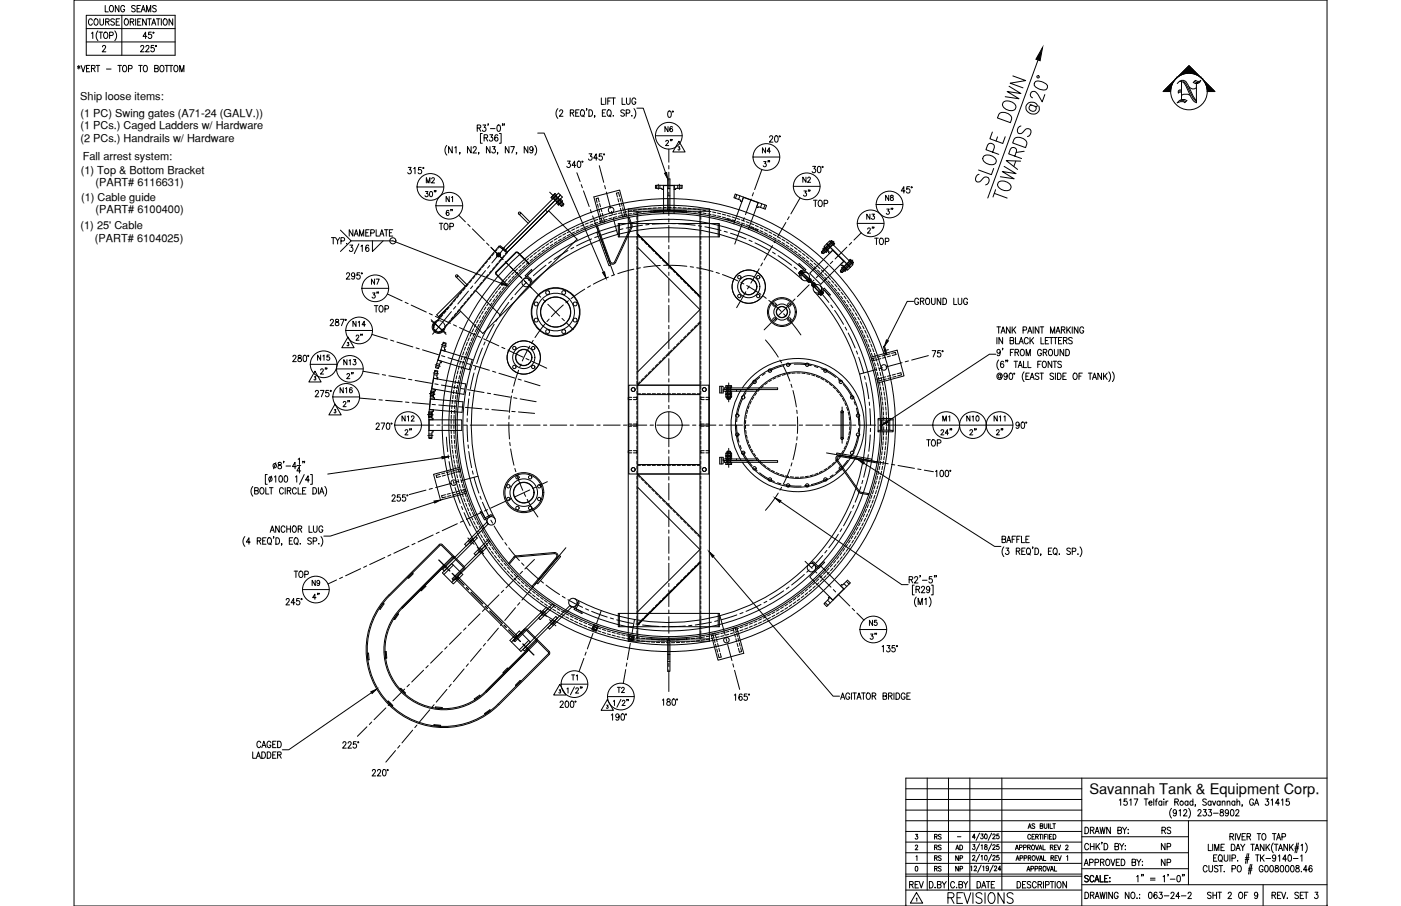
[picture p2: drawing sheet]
<svg xmlns="http://www.w3.org/2000/svg" width="432mm" height="279mm" viewBox="0 0 432 279" stroke-linecap="round" stroke-linejoin="round" font-family="sans-serif">
<defs><g id="words">
<text font-size="11" x="361.9" y="32.8">N</text>
<text font-size="6.6" x="291.4" y="279.8">REVISIONS</text>
<g font-size="5.3">
<text x="26.5" y="9.2">COURSE</text>
<text x="204.3" y="46.2">2&quot;</text>
<text x="136.5" y="67.7">6&quot;</text>
<text x="105.8" y="118.2">2&quot;</text>
<text x="123.8" y="135.5">2&quot;</text>
<text x="310.4" y="135.5" transform="rotate(-90 310.4 135.5)">2&quot;</text>
<text x="279.4" y="275.2">REV</text>
</g>
<g font-size="4.9">
<text x="203.9" y="42">N6</text>
<text x="234.2" y="52.6">3&quot;</text>
<text x="246.6" y="57.5">N2</text>
<text x="130.2" y="61.7">30&quot;</text>
<text x="136.5" y="63.5">N1</text>
<text x="246.6" y="61.7">3&quot;</text>
<text x="249.8" y="64.9">TOP</text>
<text x="272" y="63.1">N8</text>
<text x="134.4" y="72">TOP</text>
<text x="276.2" y="67.4" transform="rotate(-90 276.2 67.4)">3&quot;</text>
<text x="266.3" y="73">2&quot;</text>
<text x="268.8" y="76.6">TOP</text>
<text x="113.6" y="88.9">N7</text>
<text x="113.9" y="93.1">3&quot;</text>
<text x="107.9" y="102">N14</text>
<text x="114.3" y="97.4">TOP</text>
<text x="108.7" y="106.2">2&quot;</text>
<text x="97.7" y="116.4">2&quot;</text>
<text x="104.1" y="122.4">N16</text>
<text x="104.8" y="126.6">2&quot;</text>
<text x="123.1" y="131.2">N12</text>
<text x="289.6" y="131.2">M1</text>
<text x="297" y="131.2">N10</text>
<text x="305.5" y="131.2">N11</text>
<text x="302" y="135.5" transform="rotate(-90 302 135.5)">2&quot;</text>
<text x="284.7" y="138.6">TOP</text>
<text x="89.6" y="179.2">TOP</text>
<text x="99.5" y="185.9" transform="rotate(-90 99.5 185.9)">4&quot;</text>
<text x="271.3" y="198.3" transform="rotate(-90 271.3 198.3)">3&quot;</text>
<text x="179.2" y="211" transform="rotate(-90 179.2 211)">T1</text>
<text x="189.4" y="214.8">T2</text>
<text x="357" y="263.2">NP</text>
<text x="357.4" y="258.2">RS</text>
<text x="357" y="268.1">NP</text>
</g>
<text font-size="4.5" x="335.7" y="244.9">Savannah Tank &amp; Equipment Corp.</text>
<g font-size="4.4">
<text x="234.2" y="48.3">N4</text>
<text x="130.5" y="57.5">M2</text>
<text x="266.3" y="68.8">N3</text>
<text x="97" y="112.2">N15</text>
<text x="105.1" y="113.6">N13</text>
<text x="95.2" y="181.7">N9</text>
<text x="267.1" y="194">N5</text>
<text x="287.2" y="263.2">RS</text>
<text x="287.2" y="260">RS</text>
<text x="293.9" y="263.2">AD</text>
<text x="287.2" y="269.9">RS</text>
<text x="287.2" y="266.7">RS</text>
<text x="293.5" y="269.9">NP</text>
<text x="293.5" y="266.7">NP</text>
</g>
<g font-size="3.4">
<text x="24.7" y="30.9">Ship loose items:</text>
<text x="24.8" y="36.1">(1 PC) Swing gates (A71-24 (GALV.))</text>
<text x="24.8" y="39.9">(1 PCs.) Caged Ladders w/ Hardware</text>
<text x="24.8" y="43.8">(2 PCs.) Handrails w/ Hardware</text>
<text x="24.9" y="53.7">(1) Top &amp; Bottom Bracket</text>
<text x="25.5" y="49.3">Fall arrest system:</text>
<text x="29.4" y="57.4">(PART# 6116631)</text>
<text x="25" y="61.8">(1) Cable guide</text>
<text x="29.4" y="65.7">(PART# 6100400)</text>
<text x="24.8" y="70.7">(1) 25' Cable</text>
<text x="29.3" y="74.7">(PART# 6104025)</text>
</g>
<text font-size="2.6" x="294.2" y="259.3">-</text>
</g></defs>
<!-- layer: CENTER -->
<g fill="none" stroke="#000" stroke-width=".31">
<path d="M169.4 59.3l4.2 4.2M177.8 53.3l1 2.7M179.1 56.9l.4 1M179.8 58.9l1.8 4.8M184.7 51.1l1.4 5.1M186.4 57.2l.2 1M186.9 59.2l1.3 5M202.9 56.8v1.6M206.1 46v4M206.1 51.1v1M206.1 53.1v5.2M206.1 59.3v1"/>
<path d="M209.4 56.8v1.6M232.2 59.4l-.3 1M234.8 52.3l-2.2 6.2M141.4 66.4l2 2M144.2 69.1l.7 .8M145.6 70.6l3.6 3.6M150 75l.7 .7M151.3 76.2l2.2 2.3M151.4 76.4l3.6 3.6M154.3 79.2l.7 .8M154.4 77.9l-1.4 1.4M155.5 76.4l-3.9 4.7"/>
<path d="M175 77.3l-4.2 2.7M176.8 76.3l-.9 .5M181.9 64.7l.4 .9M182.3 73.7l-4.6 2.1M182.6 66.6l1.8 4.8M184.2 72.9l-.9 .4M184.8 72.4l.3 .9M185.5 74.3l1.7 4.8M188.5 65.2l.2 1M189 67.2l1.4 5.1M190 71.1l-4.8 1.5M192 70.5l-1 .3"/>
<path d="M198 69.5l-5 .8M200 69.2l-1 .1M206.1 68.9l-5.1 .2M206.1 61.3v5.2M206.1 67.5v1M206.1 69.5v5.2M206.1 75.7v1M206.1 77.8v5.1M207.1 68.9l1.1 .1M209.2 69l5 .5M215.2 69.6l1.1 .2M217.3 69.9l4.9 1.2"/>
<path d="M223.2 71.3l1 .3M225.1 71.9l4.8 1.8M228.7 69.1l-2.2 6.2M229.4 67.2l-.3 .9M230.9 74.1l.9 .4M231.5 61.4l-1.7 4.8M232.7 74.9l4.5 2.4M238.1 77.8l.9 .5M238.1 75.7l-2.6 4.5M239.1 74l-.5 .8M239.8 78.8l4.2 3M242.2 68.6l-2.6 4.5"/>
<path d="M243.2 66.8l-.5 .9M246.6 61l-2.8 5M257 74.4l-3.8 3.8M261 76.2l-3.6 3.7M262.5 74.8l-.8 .7M265.5 71.8l-2.3 2.2M119.4 90.7l4.5 2.1M124.9 93.2l.9 .4M126.7 94.1l4.7 2.1M132.3 96.7l.9 .4M132.9 98.6l4.6 4.5M134.2 97.6l4.6 2.1"/>
<path d="M139.1 96.1l-3.9 4.7-2.3-1.8M140.4 94.5l-.6 .8M144.4 89.8l-3.3 3.9M145.7 88.2l-.7 .8M149.6 83.5l-3.3 3.9M150.9 81.9l-.6 .8M153.3 98.3l-.5 .8M155.7 80.7l5.2 5.1M155.8 80.8l.7 .7M156.8 93.3l-2.9 4.1M158.1 91.7l-.7 .8M160.1 85l.7 .8"/>
<path d="M161.5 86.5l2.3 2.3M161.6 86.6l.7 .7M162.2 87.1l-3.5 3.8M163 88l3.7 3.7M163.6 85.7l-.7 .7M167.4 92.4l.7 .7M167.9 100l-3 4.1M168.3 81.8l-3.9 3.2M168.8 93.8l3.7 3.7M169.2 98.4l-.6 .8M169.9 80.6l-.8 .6M173.2 98.2l.7 .7"/>
<path d="M173.6 94l-3.7 3.6M174.7 99.6l2 2.1M175.2 92.7l-.8 .7M180.2 89.2l-4.2 2.9M182 88.1l-.9 .5M187.5 85.4l-4.6 2.2M187.6 80.1l.3 1M188.3 82l1 2.7M189.4 84.7l-.9 .4M195.4 83l-5 1.4M197.4 82.6l-1 .2M203.5 81.9l-5.1 .5"/>
<path d="M205.5 81.8h-1M206.1 83.9v1M206.1 86v5.1M206.1 92.1v1.1M206.1 94.2v5.1M206.6 81.8l5.1 .3M212.7 82.3l1 .1M214.7 82.6l5.1 1.1M220.7 84l1 .3M222.7 84.7l4.7 1.9M228.3 87.1l1 .5M229.9 90l-2.9 4.9"/>
<path d="M230.1 88.1l4.4 2.7M230.9 88.2l-.5 .9M234 82.9l-2.6 4.4M235 81.1l-.5 .9M235.3 91.4l.9 .6M237 92.6l3.8 3.5M237.8 99.5l-2.3 2.2M239.2 98l-.7 .7M241.5 96.8l.7 .7M242.9 98.3l3.9 5M243.6 93.7l-3.7 3.6M244.8 82.4l.8 .6"/>
<path d="M245 92.2l-.7 .7M246.4 83.7l3.7 3.4 .7-.7M249.4 87.8l-3.6 3.7M250.8 87.9l.7 .7M252.2 89.3l3.3 4M255.2 82l-3.6 3.7M256.1 94.1l.6 .8M256.6 80.6l-.7 .7M257.2 95.7l2.8 4.3M262.8 80.2l-3.7 3.8M111.9 114.5l4.9 .9M114.6 103.1l4.8 1.5"/>
<path d="M117.8 115.5l1.1 .2M119.8 115.9l5.1 .9M120.4 104.9l1 .3M122.3 105.5l5 1.5M125.9 117l1 .1M128 117.3l5 .9M128.2 107.3l1 .3M130.2 107.9l4.9 1.5M133.5 115l1.6 .3M134 118.4l1 .2M134.1 112.5l1.6 .5M136 118.7l5.1 .9"/>
<path d="M136 106.3l1.6 .4M136.1 109.7l1 .3M137.4 102.7l-2.2-1.9-1.9 2.3M138.1 110.3l4.9 1.5M139.8 100.2l.9 .4M141.6 101l4.7 2.2M142.1 119.8l1 .2M144 112.1l.9 .3M145.9 112.7l4.9 1.5M146.1 115l-1.1 5M146.6 113.1l-.3 .9M147.2 103.6l.9 .5"/>
<path d="M148.7 107.3l-1.8 4.8M149.1 104.5l4.6 2.2M149.5 105.5l-.4 .9M151.8 114.5l1 .3M152.3 100l-2.4 4.5M153.8 115.1l4.9 1.5M154.7 107.1l.9 .4M156.5 108l4.7 2.1M159.7 116.9l1 .3M159.8 114.2l-1.5 4.9M160.6 112.3l-.4 .9M161.6 117.5l4.8 1.5"/>
<path d="M162.1 110.6l.9 .4M163.3 106.7l-2.3 4.6M164 111.4l4.5 2.2M164.3 105l-.5 .8M206.1 100.4v1M206.1 102.4v5.1M206.1 108.6v1M206.1 110.6v5.2M206.1 116.8v1M206.1 118.9v5.1M224.6 118.1v5.8M234.1 116.4l-2.2 2.1-1.4 1.7"/>
<path d="M235.8 115.2l-.8 .6M235.9 104.8l4 5.3M240.4 111l.5 .9M241.4 112.8l2 4.7M241.7 112.8l-2.6 .7-2.4 1.1M243.7 112.4l-1 .1M243.8 118.5l.3 1M244.8 112.3l2.9 .1 2.3 .4M251.1 113l1 .3M253 113.7l3 1.5 1.6 1.2M258.4 117.1l.8 .7M259.9 118.6l1.5 1.8 1.4 2.5"/>
<path d="M260.5 100.9l.5 .9M261.4 102.7l2.2 4.6M263.9 108.2l.4 1M264.7 110.2l1.5 4.8M266.4 116l.3 1M266.9 118l.9 5M270.1 114l-5.2 1.4M272.1 113.4l-1 .3M273.8 107.8l-1.5 .4M278 111.8l-4.9 1.4M280 111.3l-1 .3M286.1 109.7l-5.1 1.3"/>
<path d="M110.8 122.8l5 .4M116.8 123.3l1 .1M118.9 123.5l5.1 .4M125 124l1 .1M127 124.2l5.2 .4M129.9 131.1h3.7M131.8 134.3h1.7M132.4 121.4l1.6 .3M132.4 121.4l1.6 .1M133.2 124.7l1 .1M133.5 127.8h-1.7l1.7 .2M134.6 131.1h1.1"/>
<path d="M135.2 124.9l5.2 .4M136.7 131.1h5.1M137.6 134.8l.4 4.5M141.4 125.4l1 .1M142.9 131.1h1M143.4 125.6l5.1 .5M144 131.1l.2 5.1M144 129.1v1M144.1 120.2l5.1 .9M144.3 137.2l.1 1M144.5 123l-.5 5.1M144.5 139.2l.9 5"/>
<path d="M144.8 121l-.2 1M144.9 131.1h5.2M149.6 126.2h1M150.2 121.2l1 .2M151.1 131.1h1M151.6 126.3l5.1 .5M152.2 121.6l5.1 .9M153.1 131.1h5.2M156.8 130.3l.2 5.1M156.9 128.2v1M157.1 136.4l.1 1M157.4 138.5l1 5"/>
<path d="M157.7 122.1l-.7 5.1M157.7 126.9l1.1 .1M158.1 120.1l-.2 1M158.3 122.7l1 .2M159.3 131.1h1M159.8 127l5 .5M160.3 123l4.9 .9M161.3 131.1h5.2M167.5 131.1h1M169.6 131.1h5.1M175.7 131.1h1M177.8 131.1h5.1"/>
<path d="M183.9 131.1h1.1M186 131.1h5.1M192.2 131.1h1M194.2 131.1h5.1M200.4 131.1h1M202.4 131.1h10M206.1 125v1M206.1 127.1v10.7M206.1 138.8v1M213.4 131.1h1.1M215.5 131.1h5.1M221.7 131.1h1"/>
<path d="M223.7 131.1h5.2M224.6 138.3v5.8M227 131.1l.2 2.5 .6 2.7M227.1 129v1M228.1 137.3l.4 1M228.9 122.9l-.8 2-.8 3.1M228.9 139.3l1.4 2.5 1.5 1.9M229.9 131.1h1M229.9 121.1l-.5 .9M231.9 131.1h5.2M238.1 131.1h1M240.2 131.1h5.1"/>
<path d="M244.4 120.4l1 5.1M245.4 136.7l-1 5.1M245.6 126.5l.1 1M245.7 134.7l-.1 1M245.8 128.5v5.2M246.3 131.1h1.1M248.4 131.1h5.1M254.5 131.1h1.1M254.7 139.7l2.9 .5M256.6 131.1h5.1M259.5 125.5v11.2M262.8 131.1h1"/>
<path d="M263.2 123.9l.4 1M263.9 125.9l.6 2.7 .2 2.5M264.4 134.2l-.8 3.1-.8 2M264.6 132.1v1.1M264.8 131.1h5.1M267.9 124l.1 1M268.1 126l.2 5.1M268.2 134.1l-.4 5.1M268.3 132.1v1M271 131.1h1M273 131.1h5.2M279.2 131.1h1"/>
<path d="M281.2 131.1h6.3M131.3 151.2l-5.2 1.3M133.3 150.6l-1 .3M138.1 140.3l.2 1M138.4 142.3l1 5.1M139.2 149l-4.9 1.4M139.7 148.4l.3 1M140.3 150.3l1.6 4.9M141.2 148.5l-1 .3M142.2 156.2l.4 .9M143 158.1l1.9 4.1M145.6 145.2l.2 1"/>
<path d="M146.1 147.2l1.5 4.9M147.3 146.9l-5.1 1.3M148 153l.3 1M148.4 158l-4.7 2.2M148.7 154.9l2.1 4.6M150.3 157.2l-1 .4M155.9 154.6l-4.7 2.1M157.7 153.7l-.9 .4M158.7 144.5l.3 1M159.3 146.4l1.8 4.8M161.6 152.1l.4 1M162.5 154l3.3 5.4"/>
<path d="M163.3 151.1l-4.7 2.1M165.1 150.2l-.9 .4M168.7 148.5l-2.6 1.3M206.1 140.8v5.2M206.1 147v1M206.1 149.1v5.1M206.1 155.2v1.1M206.1 157.3v5.1M232.6 144.4l.7 .7M234.1 145.8l1.6 1.2 3 1.5M239.6 148.9l1.1 .3M239.9 152.1l-4 5.3"/>
<path d="M240.9 150.3l-.5 .9M241.7 149.5l2.3 .3 2.9 .1M243.4 144.7l-2 4.7M244.1 142.7l-.3 1M249 149.7l-1 .1M255 147.6l-2.4 1.1-2.5 .8M256.8 146.5l-.9 .5M258.6 140.4l1 .1M260.6 140.7l5 .9M261.2 142l-1.4 1.7-2.2 2.1M262.3 140.2l-.5 .9M262.3 157.7l-2.3 4.5"/>
<path d="M263.2 155.8l-.4 .9M265.3 150.1l-1.7 4.8M265.9 148.1l-.3 1M266.7 141.8l1 .1M267.3 142.2l-1.1 5M267.6 140.2l-.1 1M268.7 142.1l5 .9M274.8 143.2l1 .2M276.8 143.6l5 .8M282.9 144.6l1 .2M284.9 145l2.8 .5M103.7 178.9l-2.6 1.2"/>
<path d="M105.6 178l-1 .4M111.1 175.4l-4.6 2.2M113 174.5l-.9 .5M118.6 171.9l-4.7 2.2M120.5 171l-1 .5M126 168.4l-4.6 2.2M127.9 167.6l-.9 .4M133.5 165l-4.7 2.1M135.3 172.7l1.9 1.9M135.4 164.1l-1 .4M137.9 175.3l.7 .8M139.4 176.8l3.6 3.6"/>
<path d="M140.9 161.5l-4.6 2.2M142.8 160.6l-.9 .5M144.2 165.9l1.9 2M147.1 168.8l2 2M151.3 160.4l.5 .9M152.3 162.2l2.7 4.3M155.6 167.3l.6 .8M156.8 169l3.3 3.9M159.6 177.7l-3.6 3.6M160.8 173.6l.7 .7M161 176.2l-.7 .7M162.2 175.1l3.7 3.4"/>
<path d="M164.7 172.5l-2.9 3M165.5 179.5l-.7 .8M166.7 179.2l.8 .6M169.4 174.8l-3.3 4M170.8 173.2l-.7 .8M174.4 168.9l-3 3.6M206.1 163.4v1.1M206.1 165.5v5.1M206.1 171.7v1M206.1 173.7v5.2M206.1 179.9v1M247.9 177.1l-3.9 3.3"/>
<path d="M248.1 173.1l2.2 2.2M249.4 175.8l-.8 .7M251 176l.8 .7M252.5 177.4l3.6 3.7M253.6 171.3l-3.5 3.7M254.8 169.7l-.6 .8M258.4 164.8l-2.9 4.1M259.5 163l-.6 .9M137.8 199.4l-.7 .8M142.2 195.1l-3.7 3.6M143.6 193.6l-.7 .8M143.7 181.2l.7 .7"/>
<path d="M145.2 182.6l3.6 3.6M148 189.3l-3.7 3.6M149.4 187.8l-.7 .8M149.5 187l.8 .7M149.6 198.4l-.6 .8M151 188.4l3.6 3.7M153.6 193.7l-3.3 3.9M153.8 183.5l-3.7 3.6M154.9 192.1l-.6 .8M155.2 182l-.7 .7M155.3 192.8l.8 .7M156.8 194.2l3.6 3.7"/>
<path d="M158.9 187.4l-3.3 3.9M160.2 185.8l-.7 .8M161.2 198.6l.7 .7M164.2 181.1l-3.3 4M166.5 188.2l1.9 1.9M168.3 180.4l4.2 2.9M169.4 191.1l1.4 1.5M169.9 191.6l1.4 1.4M173.3 183.9l.9 .5M175 185l4.6 2.3M180.5 187.7l.9 .5M182.4 188.5l4.7 1.8"/>
<path d="M182.8 195.3l-1.8 4.8M183.5 193.4l-.4 .9M185.3 188.3l-1.5 4.1M188.1 190.6l1 .3M190.1 191.2l4.9 1.1M194.3 198.4l-.9 5M194.6 196.4l-.2 1M195.6 191.1l-.8 4.2M196 192.4l1 .2M198 192.7l5.1 .5M204.1 193.2l1 .1M206.1 181.9v5.2"/>
<path d="M206.1 188.1v1M206.1 190.2v5.1M206.1 196.3v1M206.1 198.4v5.1M211.2 193.1l-5.1 .2M213.3 192.8l-1.1 .2M219.3 191.9l-5 .8M221.3 191.4l-1 .2M221.9 189.9l1.6 5.9M223.7 196.8l.3 1M224.3 198.8l1.3 4.9M227.1 189.6l-4.8 1.5"/>
<path d="M229 188.9l-1 .4M234.5 186.4l-4.6 2.1M236.3 185.4l-.8 .5M241.5 182.2l-4.3 2.7M243.2 181l-.8 .6M256.8 181.8l.8 .7M258.3 183.3l3.6 3.6M262.7 187.6l.7 .7M264.1 189.1l2.2 2.1M118.9 218.3l-3.6 3.7M120.4 216.9l-.8 .7M124.7 212.5l-3.6 3.6"/>
<path d="M126.2 211.1l-.7 .7M130.5 206.7l-3.6 3.6M132 205.3l-.7 .7M132.5 218.9l-3.3 3.9M133.8 217.3l-.7 .8M136.3 200.9l-3.6 3.6M137.8 212.6l-3.3 3.9M139.1 211l-.7 .8M143 206.3l-3.3 3.9M144.4 204.7l-.7 .8M148.3 200l-3.3 3.9M162.6 200l1.9 2"/>
<path d="M180 203l-1.5 4.1M180.7 201.1l-.4 1M192.8 206.5l-.7 4.3M193.2 204.4l-.2 1.1M206.1 204.5v1M206.1 206.6v6.7M225.9 204.7l.2 1M226.4 206.7l1.6 5.9M113.1 224.1l-2.9 3M114.6 222.7l-.8 .7M121.9 231.5l-3 3.5M123.2 229.9l-.6 .8"/>
<path d="M127.2 225.2l-3.3 3.9M128.5 223.6l-.7 .8"/>
</g>
<!-- layer: DIM -->
<g fill="none" stroke="#000" stroke-width=".31">
<path d="M26.6 4.7h27.4v12.3h-27.4zM26.6 12.9h27.4M26.6 8.8h27.4M28.2 10.3l.4-.4v2M30.2 9.5a2.3 2.3 0 0 0 0 3M31.1 9.9v2M31.6 14.5l.3-.5 .5 .1 .2 .3-1.1 1.6h1.1M32.3 10l.1-.1a1 1 0 0 1 .9 1 1 1 0 0 1-.9 1 1.27 1.27 0 0 1-.1-1.9zM32.4 1.7v2h1M33.8 10.9l.9-.1 .2-.2-.2-.6-.9-.1v2M34 1.8l.2-.1a1 1 0 0 1 .8 1 1 1 0 0 1-.8 1 1.27 1.27 0 0 1-.2-1.9zM35.4 9.5a2.24 2.24 0 0 1 0 3"/>
<path d="M36.7 1.7v2l-1.2-2v2M37.5 4.7v12.3M38.4 2.2a.61 .61 0 0 0-.7-.5 .61 .61 0 0 0-.5 .7v.5a.61 .61 0 0 0 .6 .8 .61 .61 0 0 0 .6-.8h-.4M40.1 6.7l1-.1 .1-.6-1.1-.2v2M40.7 6.7l.6 1.1M41.7 2l-.4-.3-.7 .3 .1 .4 .9 .5-.1 .7-.5 .1-.4-.3M41.8 5.8v2M42.2 2.6h.7M42.4 6.7h.7M43.3 1.7h-1.1v2h1.1M43.4 14.5l.3-.5 .5 .1 .1 .3-.2 .6-.8 1h1.1M43.5 5.8h-1.1v2h1.1"/>
<path d="M43.5 3.7l.7-2 .6 2M43.8 3h.8M45 14.5l.3-.5 .5 .1 .1 .3-.2 .6-.8 1h1.1M45.1 5.8v2l-1.1-2v2M45.2 3.7v-2l.6 2 .7-2v2M45.3 11.2h-1.2l.8-1.3v2M45.5 5.8h1.1M46 5.8v2M46.6 9.9h-.8v.9a.61 .61 0 0 1 .9 0 .61 .61 0 0 1-.1 .9 .61 .61 0 0 1-.9-.2M46.8 7.8l.6-2 .6 2M47 7.1h.8M47.4 14h-.8v.9a.61 .61 0 0 1 .9 0 .61 .61 0 0 1-.1 .9 .61 .61 0 0 1-.9-.2"/>
<path d="M48.2 2l-.4-.3-.6 .1-.1 .5 .9 .5 .2 .6-.4 .3-.8-.3M48.2 5.8h1.1M48.7 5.8v2M49.7 5.8v2M50.6 5.9l.2-.1a1 1 0 0 1 .8 1 1 1 0 0 1-.8 1 1.27 1.27 0 0 1-.2-1.9zM53.2 5.8v2l-1.1-2v2M319.9 18.5l-15.5 42.6M23.9 20.4l.8 .6M24.3 20.2v1.1M24.7 20.4l-.8 .6M25 20.2l.6 1.9 .7-1.9M26.7 21.1h.6"/>
<path d="M27.7 20.2h-1v1.9h1M28.2 21.1l.9-.1 .1-.6-1-.2v1.9M28.7 21.1l.6 1M29.6 20.2h1.1M30.2 20.2v1.9M32.8 21.3h1.4M36.3 20.2h1.1M36.9 20.2v1.9M38.1 20.3l.1-.1a1 1 0 0 1 .9 1 1 1 0 0 1-.9 .9 1.26 1.26 0 0 1-.1-1.8zM39.6 21.2l1-.1 .1-.3-.1-.5-1-.1v1.9M42.7 20.2h1.1M43.3 20.2v1.9"/>
<path d="M44.5 20.3l.1-.1a1 1 0 0 1 .9 1 1 1 0 0 1-.9 .9 1.26 1.26 0 0 1-.1-1.8zM47.7 21.1l.9-.1 .1-.6-1-.2v1.9l1-.2 .1-.4-.4-.4M49.6 20.3l.1-.1a1 1 0 0 1 .9 1 1 1 0 0 1-.9 .9 1.26 1.26 0 0 1-.1-1.8zM50.9 20.2h1.1M51.4 20.2v1.9M52.1 20.2h1.2M52.7 20.2v1.9M53.9 20.3l.2-.1a1 1 0 0 1 .8 1 1 1 0 0 1-.8 .9 1.26 1.26 0 0 1-.2-1.8zM55.4 22.1v-1.9l.6 1.9 .7-1.9v1.9M147.1 39.5l.9-.1 .1-.7-1-.2v2M147.6 39.5l.6 1M148.8 38.5h.9l-.5 .8a.59 .59 0 0 1 .5 .9 .59 .59 0 0 1-1-.1"/>
<path d="M150.5 38.3h-.2h.2l-.2 .4M151.2 39.7h1.4M153.4 38.6h.6l.2 .3v1.2l-.4 .4-.6-.4-.1-.7zM155 38.3h-.2h.2l-.2 .4M155.5 38.3h-.2h.2l-.2 .4M171.9 33.5a2.24 2.24 0 0 0 0 3M172.5 34.4l.3-.5h.3l.3 .3-.2 .7-.8 1h1.1M175.8 34.8l.9-.1 .1-.6-1-.2v2M176.3 34.8l.6 1.1M177.4 34.8h.7M178.5 33.9h-1.1v2h1.1M179.2 34l.1-.1a1.01 1.01 0 0 1 .9 1 1.01 1.01 0 0 1-.9 1 1.29 1.29 0 0 1-.1-1.9z"/>
<path d="M179.6 35.5l.5 .5M180.9 33.6h-.2h.2l-.2 .5M181.5 33.9a1.01 1.01 0 0 1 1.2 1 1.01 1.01 0 0 1-1.2 1zM183.3 35.8h-.1h.1l-.1 .4M185.3 30.2v2h1M185.7 34.8h.6M186.7 33.9h-1v2h1M186.7 30.2v2M187.3 31.2h.7M187.4 34l.2-.1a1.02 1.02 0 0 1 .8 1 1.02 1.02 0 0 1-.8 1 1.27 1.27 0 0 1-.2-1.9zM187.8 35.5l.5 .5M188.4 30.2h-1.1v2"/>
<path d="M188.5 30.2h1.2M189 35.7v.2zM189.1 30.2v2M191.7 30.2v2h1M192.4 34.2l-.4-.3-.7 .3 .2 .4 .9 .7v.3l-.4 .3-.7-.3M193 34.9l1-.1v-.7l-1-.2v2M193.1 30.2v1.4l.5 .6 .5-.3 .1-1.7M194.8 35.7v.2zM195.4 33.5a2.24 2.24 0 0 1 0 3M196 30.7a.62 .62 0 0 0-.8-.5 .62 .62 0 0 0-.4 .8v.4a.62 .62 0 0 0 .6 .8 .62 .62 0 0 0 .6-.8h-.4M196.3 33.4h1.9l6.9 19.9M206 34.3l.2-.1a1.06 1.06 0 0 1 .7 1 1.06 1.06 0 0 1-.7 1l-.2-.1-.2-.8z"/>
<path d="M308.2 34.9a2.54 2.54 0 0 1 3.6 1.8l-.4 1.1-4-1.4zM309.2 31.6a2.62 2.62 0 0 1 3.9 1.4 1.86 1.86 0 0 1-3 .7 1.62 1.62 0 0 1-.9-2.1zM311 26.6l3.7 2.3-4.3-.7 3.7 2.3-4.3-.7M312.2 23.4l3.9 1.4-4.8 .9 4 1.4M314.7 38.8a1.27 1.27 0 0 0-1.1 1.1 1.27 1.27 0 0 0 .6 1.3l.7-.1 1-1.1a1.04 1.04 0 0 1 1.3-.3 1.04 1.04 0 0 1 .6 1.2l-.6 1-.5 .2M317.5 32.2l1.9 .7 .3-.4a1.86 1.86 0 0 0-3.2-.3 1.86 1.86 0 0 0 1.4 2.9 1.79 1.79 0 0 0 2-.5 1.79 1.79 0 0 0 .2-1.9M318.1 32.4l-.5 .1a.92 .92 0 0 0-.5 .8 .92 .92 0 0 0 .6 .8 1.06 1.06 0 0 0 1.7-.6l-.4-.7M319.2 25.1a3.7 3.7 0 0 1 3.6 1.3l-.1 .8a2.03 2.03 0 0 1-2.6 .2l-1.3-1 .1-.9zM322 29.2l-.8 2.2-1.3-2.3a1.29 1.29 0 0 0-2.1-.6l-.2 1.1 .6 .6M125.8 51.6h.9l-.5 .8a.6 .6 0 0 1 .5 .9 .6 .6 0 0 1-1-.1M127.5 52l.4-.4v2M128.6 57.7h8.2"/>
<path d="M129.8 51.6h-.8l-.1 .9a.61 .61 0 0 1 .9 0 .61 .61 0 0 1-.1 .9 .61 .61 0 0 1-.8-.2M137.7 44.8a2.24 2.24 0 0 0 0 3M139.4 45.2v2l-1.1-2v2M140.2 45.6l.4-.4v2M141.8 47.1h-.2h.2l-.2 .5M145.2 45.2v2l-1.1-2v2M145.8 45.7l.2-.4 .5-.1 .3 .6-1 1.4h1.1M147.6 47.1l-.2 .5M148.6 41.2h-.5v3h.5M149.2 42.5l1-.1v-.7l-1-.1v1.9M149.8 42.5l.5 1M151 41.6h.8l-.5 .7a.59 .59 0 0 1 .5 .9 .59 .59 0 0 1-1-.1"/>
<path d="M151 45.2v2l-1.1-2v2M151.7 45.2h.9l-.5 .8a.59 .59 0 0 1 .5 .9 .59 .59 0 0 1-1-.1M153.4 41.8l-.3-.2a1.1 1.1 0 0 0-.6 .9 1.1 1.1 0 0 0 .5 1 .55 .55 0 0 0 .6-.5 .55 .55 0 0 0-.5-.6 .55 .55 0 0 0-.6 .5M153.4 47.1l-.1 .5M153.9 41.2h.6v3h-.6M156.9 45.2v2l-1.2-2v2M157.4 45.2h1.1l-.8 2M159.3 47.1h-.2h.2l-.2 .5M162.7 45.2v2l-1.1-2v2M164.3 45.9a.53 .53 0 0 1-.6 .5 .53 .53 0 0 1-.5-.6l.5-.6a1.08 1.08 0 0 1 .6 1 1.08 1.08 0 0 1-.7 1l-.3-.3M164.8 44.8a2.3 2.3 0 0 1 0 3M165.7 41h2l18.3 42.9"/>
<path d="M174.9 49.7h.8l-.4 .7a.6 .6 0 0 1 .5 1 .6 .6 0 0 1-1.1-.1M177.5 51h-1.2l.8-1.3v2M178.1 49.8l.3-.1a1.09 1.09 0 0 1 .6 1 1.09 1.09 0 0 1-.6 1 1.43 1.43 0 0 1-.3-1.9zM181.5 47.4h.9l-.5 .8a.6 .6 0 0 1 .5 .9 .6 .6 0 0 1-1-.1M184.2 48.7h-1.2l.8-1.3v2M185.5 47.4h-.8v.9a.61 .61 0 0 1 .9 0 .61 .61 0 0 1-.1 .9 .61 .61 0 0 1-.9-.2M202 41.9h8.2M232.1 48.4h8.2M237.2 42.3l.3-.4h.3l.4 .3-1.1 1.6h1.1M239 42l.2-.1a1.07 1.07 0 0 1 .6 1 1.07 1.07 0 0 1-.6 .9 1.38 1.38 0 0 1-.2-1.8zM244.5 57.5h8.3M250.5 51.3h.9l-.5 .7a.6 .6 0 0 1 .5 1 .6 .6 0 0 1-1.1-.1"/>
<path d="M252.1 51.4l.4-.1a1.14 1.14 0 0 1-.1 2l-.3-.1-.2-.8zM279 58.9h-1.2l.8-1.3v1.9M280.3 57.6h-.8l-.1 .8a.61 .61 0 0 1 .9 0 .61 .61 0 0 1 0 .9 .61 .61 0 0 1-.9-.1M301.8 53.7a1.3 1.3 0 0 0-1.1 1.1 1.3 1.3 0 0 0 .6 1.3l.7-.1 1-1.1a1.04 1.04 0 0 1 1.3-.3 1.04 1.04 0 0 1 .6 1.2l-.6 1-.5 .2M303.1 48.3a2.61 2.61 0 0 1 4 1.4 1.87 1.87 0 0 1-3.1 .7 1.58 1.58 0 0 1-.9-2.1zM305.9 40.7l-.8 2.1 4 1.4 .7-2M305.9 46.9l.6-1.4a1.13 1.13 0 0 0-.8-1.2 1.13 1.13 0 0 0-1.3 .4l-.5 1.5 3.9 1.4M306.3 51.9l-.7 2-4-1.5M306.5 59.6l3.9 1.5M306.9 58.5l-.9 2.2M307.4 42.2l-.4 1.3M307.7 56.3a2.61 2.61 0 0 1 3.9 1.4 1.88 1.88 0 0 1-3 .7 1.59 1.59 0 0 1-.9-2.1z"/>
<path d="M309.5 51.3l3.7 2.3-4.3-.7 3.7 2.2-4.3-.6M312.8 48.1l.5-1.4a1.01 1.01 0 0 0-.7-1.2 1.01 1.01 0 0 0-1.2 .5l-.5 1.5 4 1.4M312.9 42.5a2.56 2.56 0 0 1 3.6 1.9l-.4 1.1-4-1.4zM313.1 49.7l-.6 1.6M314.6 49.7l-4.5-.2 3.5 2.8M315.7 46.7l-2.5 .3M102.2 73.3h1.1M102.7 73.3v1.9M103.4 73.3l.7 .9v1M104.7 73.3l-.6 .9M104.9 71l3.3 3.3-3.3 3.3M105.1 74.3l.9-.1 .1-.7-1-.2v1.9"/>
<path d="M106.8 75.1v.1zM107.8 75.6h.9l-.5 .7a.6 .6 0 0 1 .5 1 .6 .6 0 0 1-1-.1M108.2 74.3h12.9l33.4 13.1M108.8 70.8v2l-1.2-2v2M109.2 72.8l.6-2 .6 2M109.4 72.2h.8M110.6 75.2l-1.4 3M110.8 72.8v-2l.7 2 .6-2v2M111.3 76l.4-.4v2M112.7 71.8h.7M113.7 75.9l-.4-.3a1.09 1.09 0 0 0-.6 .9 1.09 1.09 0 0 0 .6 1.1 .57 .57 0 0 0 .4-.9 .57 .57 0 0 0-.9-.1l-.1 .3M113.8 70.8h-1.1v2h1.1"/>
<path d="M114.3 71.9l.9-.1 .1-.8-1-.2v2M114.8 74.3v3.3l3.3-3.3M115.9 70.8v2h1M117.1 72.8l.6-2 .6 2M117.3 72.2h.8M118.5 70.8h1.1M119 70.8v2M120 71.8h.7M121.1 70.8h-1.1v2h1.1M134.4 63.5h8.2M184.2 69.7l-.4 .1M193.9 67l-.3 .1"/>
<path d="M264.2 68.9h8.3M270 63.1h8.3M101.8 98.9l.3-.4 .5 .1 .2 .2-.3 .7-.8 .9h1.1M103.5 98.6v.5a.72 .72 0 0 1 .8 .4 .72 .72 0 0 1-.2 .9 .64 .64 0 0 1-.8-.6 .64 .64 0 0 1 .8-.6l.3-.3-.1-.3zM104.9 98.5h1.1l-.8 1.9M106.8 84.6l.3-.5 .5 .1 .2 .3-.3 .7-.8 .9h1.1M109.3 84.8a.53 .53 0 0 1-.7 .3 .53 .53 0 0 1-.2-.8 .53 .53 0 0 1 .9 .1v.4a.92 .92 0 0 1-.6 1.3l-.3-.3M110.9 84.1h-.8l-.1 .9a.61 .61 0 0 1 .9 0 .61 .61 0 0 1-.1 .9 .61 .61 0 0 1-.9-.2M111.6 88.9h8.2M281.6 92.9h-2l-6.1 12.1M283.1 92.4a.61 .61 0 0 0-.7-.4 .61 .61 0 0 0-.5 .7v.5a.61 .61 0 0 0 .6 .7 .61 .61 0 0 0 .6-.7h-.4M283.7 92.9l.9-.1 .1-.7-1-.2v2"/>
<path d="M284.2 92.9l.6 1M285.4 92.2l.4-.3a1 1 0 0 1 .8 1 1 1 0 0 1-.8 1l-.5-.7zM287.1 91.9l.1 1.7 .4 .3 .5-.3 .1-1.7M290 91.9v2l-1.1-2v2M290.6 91.9a.99 .99 0 0 1 1.1 1 .99 .99 0 0 1-1.1 1zM294 91.9v2h.9M295.3 91.9v1.5l.5 .5 .6-.3v-1.7M298.2 92.4a.62 .62 0 0 0-.8-.4 .62 .62 0 0 0-.4 .7v.5a.62 .62 0 0 0 .6 .7 .62 .62 0 0 0 .6-.7h-.4M90.3 110l.3-.4h.3l.3 .3-1 1.6h1.1M92 109.6v.6a.72 .72 0 0 1 .8 .4 .72 .72 0 0 1-.3 .9 .64 .64 0 0 1-.7-.6 .64 .64 0 0 1 .8-.6l.2-.3v-.4zM93.6 109.6h.4a1.15 1.15 0 0 1-.1 1.9l-.4-.4-.1-.4zM95.7 112.4h8.2"/>
<path d="M103.7 113.8h8.3M106.6 101.9h8.2M287.3 108.1h1.1l-.8 2M289.9 108.1h-.8l-.1 .9a.61 .61 0 0 1 .9 0 .61 .61 0 0 1-.1 .9 .61 .61 0 0 1-.9-.2M306.9 109.2h-2l-31.4 20.8M307.3 100.8h1.1M307.3 104.1v1.9M307.8 111a2.3 2.3 0 0 0 0 3M307.8 100.8v2M308.3 108.4a.56 .56 0 0 1-.8 .5 .56 .56 0 0 1-.2-.9l.4-.3a1.07 1.07 0 0 1 .6 1.1 1.07 1.07 0 0 1-.7 .9l-.3-.3M308.4 115.8v-.2a.49 .49 0 0 0-.8 .5 .49 .49 0 0 0 .8 .4v-.2M308.4 115.5v1a.65 .65 0 0 0 .6-.6 .65 .65 0 0 0-.4-.6 .9 .9 0 0 0-1.4 .8 .9 .9 0 0 0 1.5 .7"/>
<path d="M308.5 102.8l.7-2 .6 2M308.8 102.1h.8M309 104.1v1.9l-1.1-1.9v1.9M309.1 107.5l-.2 .4M309.3 111.7l-.3-.3a1.09 1.09 0 0 0-.7 1 1.09 1.09 0 0 0 .6 1 .56 .56 0 0 0 .6-.6 .56 .56 0 0 0-.5-.5 .56 .56 0 0 0-.6 .4M310.1 111.1l-.1 .5M310.4 115.7a.53 .53 0 0 1-.5 .6 .53 .53 0 0 1-.5-.7l.5-.5a1.08 1.08 0 0 1 .6 1 1.08 1.08 0 0 1-.7 .9l-.3-.2M310.6 111.1h-.2h.2l-.2 .5M311.2 115.1h.3a1.06 1.06 0 0 1 .6 .9 1.06 1.06 0 0 1-.6 1l-.3-.1-.2-.7zM311.3 100.8v2l-1.1-2v2M311.3 105l1-.1 .1-.6-1.1-.2v1.9l1.1-.1v-.5l-.4-.4M311.4 108.7h.6"/>
<path d="M312 100.8v2M312.4 101.6l.7 1.2M312.4 107.7h-1v2M312.5 111.4h1.1M312.8 108.7l1-.1 .1-.7-1.1-.2v2M313 104.1v1.9h.9M313.1 100.8l-1.1 1.3M313.1 111.4v2M313.4 108.7l.5 1M313.8 113.4l.6-2 .7 2M314 112.7h.8M314.1 106l.6-1.9 .7 1.9"/>
<path d="M314.3 105.4h.9M314.7 107.8l.2-.1a1 1 0 0 1 .8 1 1 1 0 0 1-.8 1 1.26 1.26 0 0 1-.2-1.9zM315.3 101.8l1-.1v-.8l-1-.1v2M315.5 111.4v2h.9M315.6 114.7a2.24 2.24 0 0 0 0 3M316.2 116h.6M316.3 109.7v-2l.6 2 .6-2v2M316.7 102.8l.7-2 .6 2M316.8 111.4v2h1M316.9 104.5a.62 .62 0 0 0-.7-.4 .62 .62 0 0 0-.5 .7v.5a.62 .62 0 0 0 .5 .7 .62 .62 0 0 0 .7-.4M317 102.1h.8M317.2 115.1h-1v1.9h1"/>
<path d="M317.5 117l.6-1.9 .6 1.9M317.5 104.1v1.9M317.7 116.4h.8M317.9 104.9l.7 1.1M318.4 100.8v2M318.6 104.1l-1.1 1.3M319.8 112.3h.7M320.2 100.8v2l-1.1-2v2M320.2 115.3l-.4-.2h-.6v.7l.8 .4 .2 .6-.4 .2-.7-.2M320.5 115.1h1.1M320.6 100.8h1.1M320.8 104.1v1.9h1"/>
<path d="M320.9 111.4h-1.1v2M321 108.2a.61 .61 0 0 0-.8-.5 .61 .61 0 0 0-.4 .8v.5a.61 .61 0 0 0 .6 .7 .61 .61 0 0 0 .6-.7h-.4M321.1 115.1v1.9M321.1 100.8v2M321.5 108.7l1-.1 .1-.7-1.1-.2v2M321.5 111.5l.2-.1a1 1 0 0 1 .8 1 1 1 0 0 1-.8 1 1.28 1.28 0 0 1-.2-1.9zM322.1 108.7l.5 1M322.2 105h.6M323.2 104.1h-1v1.9h1M323.4 107.8l.2-.1a1 1 0 0 1 .8 1 1 1 0 0 1-.8 1 1.26 1.26 0 0 1-.2-1.9zM323.4 104.1h1.2M323.8 102.8v-2l.6 2 .7-2v2"/>
<path d="M324 104.1v1.9M324.2 111.4v2l-1.2-2v2M324.6 111.4h1.1M324.7 115.3l-.4-.2h-.5v.7l.8 .4 .1 .6-.4 .2-.7-.2M324.7 104.1h1.1M325 107.7v1.5l.4 .5 .6-.3 .1-1.7M325.1 111.4v2M325.3 104.1v1.9M325.3 115.1v1.9M325.4 102.8l.7-2 .6 2M325.7 102.1h.8M325.9 115.1a1 1 0 0 1 1.2 .9 1 1 0 0 1-1.2 1z"/>
<path d="M326.2 105h.7M327.1 101.7l1-.1 .1-.6-1.1-.2v2M327.1 111.7l-.4-.3-.5 .1v.7l.8 .3 .1 .6-.4 .3-.7-.3M327.3 104.1h-1.1v1.9h1.1M327.6 116h.6M327.7 101.7l.5 1.1M327.8 105l.9-.1 .1-.6-1-.2v1.9M327.9 107.7v2l-1.2-2v2M328.3 105l.6 1M328.5 107.7a1 1 0 0 1 1.1 1 1 1 0 0 1-1.1 1zM328.6 115.1h-1v1.9h1M328.8 100.8v2"/>
<path d="M329.2 101.6l.7 1.2M329.9 100.8l-1.1 1.3M330.5 104.4l-.4-.3-.7 .3 .1 .4 .8 .4v.8h-.5l-.4-.2M330.5 100.8v2M331 115.1a.98 .98 0 0 1 1.1 .8 .98 .98 0 0 1-.6 1.1 1.06 1.06 0 0 1-.8-.8 1.06 1.06 0 0 1 .3-1.1zM332.2 100.8v2l-1.1-2v2M332.5 116h.7M333.6 115.1h-1.1v1.9M334 101.3a.62 .62 0 0 0-.8-.5 .62 .62 0 0 0-.4 .7v.5a.62 .62 0 0 0 .6 .8 .62 .62 0 0 0 .6-.8h-.4M335.4 115.1h1.2M336 115.1v1.9M336.7 117l.6-1.9 .7 1.9"/>
<path d="M337 116.4h.7M339.5 115.1v1.9l-1.1-1.9v1.9M340.1 115.1v1.9M340.5 115.9l.7 1.1M341.2 115.1l-1.1 1.3M341.7 114.7a2.3 2.3 0 0 1 0 3M342.9 114.7a2.3 2.3 0 0 1 0 3M97.2 120.9l.3-.5 .5 .1 .1 .3-.2 .6-.8 1h1.1M98.7 120.4h1.1l-.8 2M101.3 120.4h-.8l-.1 .8a.62 .62 0 0 1 .9 .1 .62 .62 0 0 1-.1 .9 .62 .62 0 0 1-.9-.2M102.6 122.4h8.2M115.9 130.9l.3-.4h.5l.2 .3-.3 .7-.8 .9h1.2"/>
<path d="M117.5 130.5h1.1l-.8 1.9M119.3 130.5h.6l.2 .3v1.2l-.4 .4-.6-.4-.1-.7zM121.7 131.1h8.2M287.5 131.1h24.7M290 132.9l.2-.3 .4-.1 .3 .5-.9 1.1h.9M292.4 133.6h-1.1l.7-1.1v1.6M314.1 130.8a.53 .53 0 0 1-.7 .4 .53 .53 0 0 1-.2-.8 .53 .53 0 0 1 .8 0l.1 .4a.95 .95 0 0 1-.6 1.3l-.3-.3M314.9 130.2h.4a1.14 1.14 0 0 1-.1 1.9l-.3-.1-.2-.7zM77.9 150a2.3 2.3 0 0 0 0 3M78.5 151.3l.9-.1 .1-.6-1-.2v2l1-.2 .1-.5-.4-.4M80.4 150.5l.2-.1a1 1 0 0 1 .8 1 1 1 0 0 1-.8 1 1.27 1.27 0 0 1-.2-1.9zM81.9 150.4v2h1"/>
<path d="M82.4 146.3h-.6v3.1h.6M83 150.4h1.2M83.6 150.4v2M83.7 146.8l-.7 1.9M84.6 147.1l.4-.4v2M85 142.7l-.7 1.9M85.8 142.7v.5a.73 .73 0 0 1 .9 .5 .73 .73 0 0 1-.3 .9 .64 .64 0 0 1-.8-.7 .64 .64 0 0 1 .9-.6l.2-.2-.1-.4zM86.2 146.8l.4-.1a1.15 1.15 0 0 1-.2 2l-.4-.4-.1-.5zM87.3 150.9a.61 .61 0 0 0-.7-.5 .61 .61 0 0 0-.5 .7v.5a.61 .61 0 0 0 .5 .8 .61 .61 0 0 0 .7-.5M87.5 142.3h-.2h.2l-.2 .5M87.8 146.8l.2-.1a1.06 1.06 0 0 1 .7 1 1.06 1.06 0 0 1-.7 1l-.5-.9zM87.9 150.4v2"/>
<path d="M88.1 143.7h1.5M88.5 151.3l1-.1 .1-.6-1.1-.2v2M89.1 151.3l.6 1.1M91.1 147.1l.4-.4v2M91.3 143.9h-1.2l.8-1.3v2M91.3 150.9a.62 .62 0 0 0-.7-.5 .62 .62 0 0 0-.5 .7v.5a.62 .62 0 0 0 .5 .8 .62 .62 0 0 0 .7-.5M91.5 143.6h1.2M91.9 141.6l.4-.3v1.9M91.9 150.4v2h1M92.7 145.2h-1.2l.8-1.3v2M93.3 151.3h.6M93.4 142.3l-.1 .5"/>
<path d="M93.8 146.3l-1.5 3.1M93.9 142.3h-.2h.2l-.2 .5M94.3 150.4h-1v2h1M95.4 148h-1.2l.8-1.3v2M95.7 146.3h.5v3.1h-.5M96.4 150.4a1 1 0 0 1 1.2 1 1 1 0 0 1-1.2 1zM98.1 150.4v2M98.5 152.4l.7-2 .6 2M98.8 151.7h.7M100.1 150a2.3 2.3 0 0 1 0 3M120.8 153.1l.4-.5 .4 .1 .2 .3-.2 .6-.8 1h1.1M123.3 152.6h-.8l-.1 .8a.61 .61 0 0 1 .9 .1 .61 .61 0 0 1-.1 .9 .61 .61 0 0 1-.9-.2"/>
<path d="M124.9 152.6h-.8l-.1 .8a.61 .61 0 0 1 .9 .1 .61 .61 0 0 1-.1 .9 .61 .61 0 0 1-.8-.2M133.9 154.8l-32.1 10.5h-2M136.2 141.1l-35.2 5.1M240.5 154.7l37.4 25.6h2M266.2 142.8l40.3 25.7h2M267.8 152.2l-.1 .4M270.4 142.4l-.1 .4M288.3 145.4l.4-.4v2M289.9 145.1l.3-.1a1.06 1.06 0 0 1 .6 1 1.06 1.06 0 0 1-.6 1l-.5-.8zM291.5 145.1l.4-.1a1.14 1.14 0 0 1-.1 2l-.4-.4-.1-.4zM75.5 165.5a2.24 2.24 0 0 0 0 3M77.1 167.2h-1.2l.8-1.4v2"/>
<path d="M79.3 166.8l.9-.1 .1-.7-1-.2v2M79.8 166.8l.6 1M81 166.8h.6M82 165.8h-1v2h1M82.7 165.9l.2-.1a1.02 1.02 0 0 1 .8 1 1.02 1.02 0 0 1-.8 1 1.27 1.27 0 0 1-.2-1.9zM83.1 167.4l.5 .6M83.3 164.2l.6-2 .7 2M83.5 163.5h.8M84.4 165.6l-.2 .4M85 165.8a1.01 1.01 0 0 1 1.2 1 1.01 1.01 0 0 1-1.2 1zM86.1 162.2v2l-1.1-2v2M86.9 167.7l-.2 .5"/>
<path d="M87.8 162.7a.61 .61 0 0 0-.7-.5 .61 .61 0 0 0-.5 .7v.5a.61 .61 0 0 0 .5 .8 .61 .61 0 0 0 .7-.5M88.4 162.2v2M88.4 163.1h1.1M89.2 166.8h.6M89.5 162.2v2M90.2 165.8h-1v2h1M90.4 162.3l.2-.1a1.02 1.02 0 0 1 .8 1 1.02 1.02 0 0 1-.8 1 1.27 1.27 0 0 1-.2-1.9zM90.9 165.9l.2-.1a1.01 1.01 0 0 1 .8 1 1.01 1.01 0 0 1-.8 1 1.27 1.27 0 0 1-.2-1.9zM91.3 167.4l.5 .6M91.9 163.1l1-.1v-.6l-1-.2v2M92.5 167.7h.1zM92.5 163.1l.5 1.1"/>
<path d="M95.3 162.2v2h.9M96 166.1l-.4-.3-.8 .3 .2 .5 1 .7v.2l-.4 .3-.8-.3M96.5 166.9l1-.1v-.9l-1-.1v2M96.6 162.2v1.4l.5 .6 .5-.3 .1-1.7M98.3 167.6v.2zM98.9 165.5a2.3 2.3 0 0 1 0 3M99.5 162.7a.62 .62 0 0 0-.8-.5 .62 .62 0 0 0-.4 .7v.5a.62 .62 0 0 0 .6 .8 .62 .62 0 0 0 .6-.8h-.4M156.8 173.7l.2 .2M219.8 171.6l37 43.1h1.9M280.2 178.8l1-.2v-.7l-1-.1v2M280.8 178.8l.5 1M281.9 178.3l.3-.5h.3l.4 .4-.3 .6-.8 1h1.1"/>
<path d="M283.7 177.5h-.2h.2l-.2 .5M284.3 178.9h1.4M287.2 177.8h-.8v.8a.62 .62 0 0 1 .9 .1 .62 .62 0 0 1-.1 .9 .62 .62 0 0 1-.9-.2M288.1 177.5h-.1h.1l-.1 .5M288.6 177.5l-.2 .5M308.8 166.3l1-.1 .1-.7-1.1-.1v1.9l1.1-.1 .1-.5-.4-.4M309.4 168.7a2.3 2.3 0 0 0 0 3M310 169h.9l-.5 .8a.6 .6 0 0 1 .5 .9 .6 .6 0 0 1-1-.1M310.3 167.3l.6-1.9 .7 1.9M310.5 166.7h.8M312 166.3h.6M313 165.4h-1v1.9"/>
<path d="M313.2 170l1-.1v-.8l-1-.1v2M313.4 166.3h.6M313.8 170l.5 1M314.4 165.4h-1v1.9M314.8 165.4v1.9h1M314.9 170h.7M316 169h-1.1v2h1.1M316.2 166.3h.6M316.7 169.1l.1-.1a1.01 1.01 0 0 1 .9 1 1.01 1.01 0 0 1-.9 1 1.29 1.29 0 0 1-.1-1.9zM317.1 170.6l.4 .6M317.2 165.4h-1v1.9h1M318.3 168.7h-.1h.1l-.1 .5"/>
<path d="M319 169a1.01 1.01 0 0 1 1.1 1 1.01 1.01 0 0 1-1.1 1zM320.8 170.9h-.1h.1l-.1 .5M323.1 170h.7M324.2 169h-1.1v2h1.1M324.9 169.1l.2-.1a1.02 1.02 0 0 1 .8 1 1.02 1.02 0 0 1-.8 1 1.27 1.27 0 0 1-.2-1.9zM325.3 170.6l.5 .6M326.5 170.8v.2zM329.9 169.3l-.4-.3-.5 .1v.7l.8 .4 .1 .5-.4 .3-.7-.3M330.5 170.1l.9-.1 .1-.8-1-.2v2M332.1 170.9h.2zM332.9 168.7a2.24 2.24 0 0 1 0 3M88.2 185l.3-.4 .5 .1 .2 .3-.3 .6-.8 .9h1.1"/>
<path d="M90.9 185.9h-1.2l.8-1.3v1.9M92.3 184.6h-.8l-.1 .8a.61 .61 0 0 1 .9 0 .61 .61 0 0 1-.1 .9 .61 .61 0 0 1-.9-.1M93.3 181.8h8.2M163.9 180.8l.3 .3M265.1 194.1h8.2M271.9 199.4l.4-.3v1.9M273.4 199.1h.9l-.5 .7a.6 .6 0 0 1 .5 .9 .6 .6 0 0 1-1.1 0M275.8 199.1h-.8l-.1 .8a.61 .61 0 0 1 .9 0 .61 .61 0 0 1-.1 .9 .61 .61 0 0 1-.9-.1M281.8 180.4h-.6v3.1h.6M282.3 181.8l1-.1v-.8l-1-.1v2M282.4 184.1a2.3 2.3 0 0 0 0 3M282.9 181.8l.5 1"/>
<path d="M283 186.5v-2l.6 2 .6-2v2M284 181.3l.3-.5h.3l.4 .4-.3 .6-.8 1h1.2M285.1 184.8l.3-.3v2M286.4 184.1a2.3 2.3 0 0 1 0 3M286.6 181.5a.56 .56 0 0 1-.9 .4 .56 .56 0 0 1 .1-1l.2-.1a1.1 1.1 0 0 1 .6 1 1.1 1.1 0 0 1-.7 1l-.3-.3M287 180.4h.6v3.1h-.6M114.5 213.6l-25.5 17.6h-2M172.6 216.7l.4-.5h.3l.3 .4-1 1.6h1.1M173 211h8.2M174.4 216.3l.2-.1a1.07 1.07 0 0 1 .7 1 1.07 1.07 0 0 1-.7 1 1.38 1.38 0 0 1-.2-1.9zM174.7 212.4l.4-.3v1.6M176 216.3l.2-.1a1.07 1.07 0 0 1 .7 1 1.07 1.07 0 0 1-.7 1 1.35 1.35 0 0 1-.2-1.9z"/>
<path d="M177.1 211.8l-1.3 2.5M177.5 212.5l.2-.4 .6 .3-.9 1.3h1M187.3 214.8h8.2M189 216.3l.4-.3v1.6M191.4 215.7l-1.3 2.4M191.8 216.3l.3-.3 .5 .3-.9 1.3h1M204.2 215.9l.3-.4v2M205.7 215.6v.6a.72 .72 0 0 1 .8 .4 .72 .72 0 0 1-.3 .9 .63 .63 0 0 1-.7-.6 .63 .63 0 0 1 .8-.6l.2-.3v-.4zM207.3 215.6l.3-.1a1.07 1.07 0 0 1 .6 1 1.07 1.07 0 0 1-.6 1 1.37 1.37 0 0 1-.3-1.9zM226.3 214.4l.4-.4v2M228.7 214.3l-.5-.3a1.12 1.12 0 0 0 .1 2 .58 .58 0 0 0 .5-.9 .58 .58 0 0 0-1-.1v.3M230.2 214h-.8v.9a.61 .61 0 0 1 .9 0 .61 .61 0 0 1-.1 .9 .61 .61 0 0 1-.9-.2"/>
<path d="M259.1 215.7l.6-2 .7 2M259.3 215h.8M261.9 214.2a.62 .62 0 0 0-.8-.5 .62 .62 0 0 0-.4 .8v.4a.62 .62 0 0 0 .6 .8 .62 .62 0 0 0 .6-.8h-.4M262.4 213.7v2M262.8 213.7h1.1M263.4 213.7v2M264.1 215.7l.7-2 .6 2M264.4 215h.8M265.5 213.7h1.2M266.1 213.7v2M267.3 213.8l.2-.1a1 1 0 0 1 .8 1 1 1 0 0 1-.8 1 1.24 1.24 0 0 1-.2-1.9zM268.8 214.7l1-.2 .1-.6-1.1-.2v2"/>
<path d="M269.4 214.7l.5 1M272.2 214.7l.9-.2v-.7l-.9-.1v2l1-.2 .1-.5-.4-.3M273.9 214.7l.9-.2 .1-.6-1-.2v2M274.4 214.7l.6 1M275.5 213.7v2M276.2 213.7a1 1 0 0 1 1.1 1 1 1 0 0 1-1.1 1zM279 214.2a.62 .62 0 0 0-.8-.5 .62 .62 0 0 0-.5 .8v.4a.62 .62 0 0 0 .7 .8 .62 .62 0 0 0 .6-.8h-.4M279.5 214.7h.7M280.5 213.7h-1v2h1M77.9 231.9v1.9h1M79 233.8l.7-1.9 .6 1.9M79.2 233.2h.9"/>
<path d="M80.4 229.1a.61 .61 0 0 0-.8-.5 .61 .61 0 0 0-.4 .7v.5a.61 .61 0 0 0 .4 .8 .61 .61 0 0 0 .8-.5M80.7 230.6l.6-2 .7 2M80.7 231.9a1 1 0 0 1 1.1 1 1 1 0 0 1-1.1 .9zM80.9 229.9h.8M82.4 231.9a1 1 0 0 1 1.1 1 1 1 0 0 1-1.1 .9zM83.5 229.1a.61 .61 0 0 0-.8-.5 .61 .61 0 0 0-.4 .7v.5a.61 .61 0 0 0 .6 .8 .61 .61 0 0 0 .6-.8h-.4M84.1 229.5h.6M84.1 232.8h.6M85.1 228.6h-1v2h1M85.1 231.9h-1v1.9h1M85.6 228.6a1.01 1.01 0 0 1 1.1 1 1.01 1.01 0 0 1-1.1 1zM85.6 232.8l.9-.1v-.7l-.9-.1v1.9"/>
<path d="M86.1 232.8l.6 1M105.7 229.2l.3-.5h.3l.3 .4-.2 .7-.8 .9h1.1M107.3 229.2l.3-.5h.3l.3 .4-.2 .7-.8 .9h1.1M109.8 228.7h-.8l-.1 .9a.62 .62 0 0 1 .9 0 .62 .62 0 0 1-.1 .9 .62 .62 0 0 1-.9-.2M114.8 237.8l.3-.5h.3l.3 .4-.2 .6-.8 1h1.1M116.4 237.8l.3-.5h.3l.3 .4-1 1.6h1.1M118.1 237.4l.3-.1a1.09 1.09 0 0 1 .6 1 1.09 1.09 0 0 1-.6 1l-.3-.1-.2-.8zM188.4 220.5l.4-.4v2M190.8 220.8a.54 .54 0 0 1-.7 .4 .54 .54 0 0 1-.2-.8 .54 .54 0 0 1 .8 0l.1 .4a.94 .94 0 0 1-.6 1.3l-.4-.3M191.6 220.2l.3-.1a1.07 1.07 0 0 1 .6 1 1.07 1.07 0 0 1-.6 1l-.3-.1-.2-.7z"/>
<circle cx="47.3" cy="10.1" r=".17"/>
<circle cx="48" cy="14.2" r=".17"/>
<circle cx="207.3" cy="34.4" r=".17"/>
<circle cx="319.9" cy="23.7" r=".37"/>
<circle cx="130.4" cy="51.8" r=".17"/>
<circle cx="132.7" cy="57.6" r="4.1"/>
<circle cx="179.5" cy="49.8" r=".17"/>
<circle cx="186.2" cy="47.6" r=".17"/>
<circle cx="206.1" cy="41.9" r="4.1"/>
<circle cx="236.2" cy="48.4" r="4.1"/>
<circle cx="240.3" cy="42" r=".17"/>
<circle cx="248.6" cy="57.5" r="4.1"/>
<circle cx="253.5" cy="51.5" r=".17"/>
<circle cx="280.9" cy="57.7" r=".17"/>
<circle cx="121.1" cy="74.3" r=".94"/>
<circle cx="138.5" cy="63.4" r="4.1"/>
<circle cx="268.3" cy="68.9" r="4.1"/>
<circle cx="274.2" cy="63.1" r="4.1"/>
<circle cx="111.5" cy="84.3" r=".17"/>
<circle cx="115.7" cy="88.9" r="4.1"/>
<circle cx="95" cy="109.7" r=".17"/>
<circle cx="99.7" cy="112.3" r="4.1"/>
<circle cx="107.8" cy="113.8" r="4.1"/>
<circle cx="110.7" cy="101.9" r="4.1"/>
<circle cx="290.5" cy="108.3" r=".17"/>
<circle cx="312.6" cy="115.2" r=".17"/>
<circle cx="101.9" cy="120.5" r=".17"/>
<circle cx="106.7" cy="122.4" r="4.1"/>
<circle cx="120.6" cy="130.6" r=".17"/>
<circle cx="125.8" cy="131.1" r="4.1"/>
<circle cx="291.6" cy="131.1" r="4.1"/>
<circle cx="299.9" cy="131.1" r="4.1"/>
<circle cx="308.1" cy="131.1" r="4.1"/>
<circle cx="316.3" cy="130.3" r=".17"/>
<circle cx="83.4" cy="147.7" r=".62"/>
<circle cx="84.7" cy="143.6" r=".62"/>
<circle cx="125.5" cy="152.8" r=".17"/>
<circle cx="292.9" cy="145.2" r=".17"/>
<circle cx="92.9" cy="184.7" r=".17"/>
<circle cx="97.4" cy="181.8" r="4.1"/>
<circle cx="269.2" cy="194.1" r="4.1"/>
<circle cx="276.4" cy="199.2" r=".17"/>
<circle cx="177" cy="211" r="4.1"/>
<circle cx="177.3" cy="216.4" r=".17"/>
<circle cx="191.4" cy="214.8" r="4.1"/>
<circle cx="208.7" cy="215.7" r=".17"/>
<circle cx="230.8" cy="214.2" r=".17"/>
<circle cx="110.4" cy="228.9" r=".17"/>
<circle cx="119.4" cy="237.5" r=".17"/>
<circle cx="192.9" cy="220.3" r=".17"/>
</g>
<!-- layer: TEXT -->
<g fill="none" stroke="#000" stroke-width=".31">
<path d="M209.3 43.6l1.9 3.3h-3.8zM97.1 114.5l1.9 3.3h-3.8zM107 105.6h.5l-.2 .4a.3 .3 0 0 1 .2 .5 .3 .3 0 0 1-.5-.1M107.3 103.9l1.8 3.3h-3.8zM103.1 126.3h.4l-.2 .4a.3 .3 0 0 1 .2 .5 .3 .3 0 0 1-.5-.1M103.3 124.7l1.9 3.3h-3.8zM172.3 212.7h.5l-.3 .4a.3 .3 0 0 1 .3 .5 .3 .3 0 0 1-.5 0M172.5 211.1l1.9 3.2h-3.8zM187 217.5h.4l-.2 .3a.3 .3 0 0 1 .2 .5 .3 .3 0 0 1-.5 0M187.2 215.8l1.9 3.3h-3.8zM282.2 257.3h.6l-.3 .6a.44 .44 0 0 1 .3 .7 .44 .44 0 0 1-.7-.1M300.6 258.2h-.9l.6-1v1.5"/>
<path d="M301.9 256.9l-1.1 2.3M302.3 257.2h.7l-.4 .6a.45 .45 0 0 1 .4 .7 .45 .45 0 0 1-.8-.1M303.6 257.3a.72 .72 0 0 1 .8 .5 .72 .72 0 0 1-.5 .9l-.4-.3zM305.6 256.9l-1 2.3M306 257.6l.2-.4 .5 .3-.8 1.2h.9M307.8 257.2h-.5l-.1 .6a.46 .46 0 0 1 .7 .1 .46 .46 0 0 1-.1 .6 .46 .46 0 0 1-.7-.1M316.9 255.5l.5-1.5 .4 1.5M317.1 255h.5M317.6 257.7a.46 .46 0 0 0-.5-.4 .46 .46 0 0 0-.3 .6v.3a.46 .46 0 0 0 .3 .6 .46 .46 0 0 0 .5-.4M318.1 258h.5M318.9 257.3h-.8v1.5h.8M318.9 254.2l-.3-.2-.5 .2 .1 .4 .7 .3v.4l-.3 .2-.5-.2"/>
<path d="M319.2 258l.7-.1v-.5l-.7-.1v1.5M319.6 258l.4 .8M320.3 257.3h.8M320.6 254.7h.7v-.6l-.7-.1v1.5l.8-.1v-.5l-.3-.2M320.7 257.3v1.5M321.4 257.3v1.5M321.8 254v1.1l.4 .4 .4-.2 .1-1.3M321.9 258h.5M322.7 257.3h-.8v1.5M323 257.3v1.5M323.2 254v1.5M323.5 258h.4"/>
<path d="M323.6 254v1.5h.8M324.2 257.3h-.7v1.5h.7M324.5 254h.8M324.6 257.3a.75 .75 0 0 1 .9 .7 .75 .75 0 0 1-.9 .8zM324.9 254v1.5M334.4 255.1a1.01 1.01 0 0 1 1.1 1 1.01 1.01 0 0 1-1.1 1zM336.1 256.1l.9-.2 .1-.6-1-.2v2M336.6 256.1l.6 1M337.5 257.1l.6-2 .7 2M337.7 256.4h.8M339 255.1l.4 2 .4-2 .4 2 .4-2M339.7 259.8h-.2h.2l-.2 .5"/>
<path d="M342.2 255.1v2l-1.1-2v2M344.5 256.1l1-.2 .1-.6-1.1-.2v2l1.1-.2 .1-.5-.5-.3M345 246.8l.4-.4v1.9M346 255.1l.6 1v1M347.2 255.1l-.6 1M347.3 246.4h-.8l-.1 .8a.61 .61 0 0 1 .9 .1 .61 .61 0 0 1-.1 .8 .61 .61 0 0 1-.8-.1M347.6 257h.2zM347.7 255.8v.1zM348.2 246.8l.4-.4v1.9M349.5 246.4h1.2l-.8 1.9M352.7 246.4h1.1M353.2 246.4v1.9"/>
<path d="M354.1 247.6h.9l-.1-.5a.58 .58 0 0 0-.8 .7 .58 .58 0 0 0 .9 .3M355.6 246.4v1.9M356.1 247h.5M356.7 246.4l-.3 .1-.1 .3v1.5M358.1 247.3l-.2-.2a.58 .58 0 0 0-.8 .6 .58 .58 0 0 0 1 .4M358.1 247v1.3M358.7 246.4v.2zM358.7 247.1v1.2M359.4 247v1.3M360 247l-.4 .1-.2 .5M361.1 249.3a2.24 2.24 0 0 0 0 3M362.1 247.3l.9-.1 .1-.6-1-.2v1.9"/>
<path d="M362.6 250.3l-.1 .3a.54 .54 0 0 1-.8 .1 .54 .54 0 0 1 0-.8 .54 .54 0 0 1 .8 .1l.1 .3a.9 .9 0 0 1-.6 1.3l-.4-.2M362.6 247.3l.6 1M363.4 250l.4-.3v1.9M364.8 250.1l.2-.3 .5-.1 .3 .5-1.1 1.4h1.2M366.1 247.3l-.1-.2a.58 .58 0 0 0-.8 .6 .58 .58 0 0 0 .9 .4M366.1 247v1.3M366.4 249.3a2.31 2.31 0 0 1 0 3M367.7 247.3a.56 .56 0 0 0-.8 0 .56 .56 0 0 0 0 .8 .56 .56 0 0 0 .8 0M367.7 246.4v1.9M368.5 248.3h-.2h.2l-.2 .4M369.2 250.1l.3-.4h.4l.3 .3-1.1 1.6h1.1M370.9 249.7h.9l-.5 .7a.6 .6 0 0 1 .5 .9 .6 .6 0 0 1-1.1 0"/>
<path d="M371.8 246.7l-.4-.3-.7 .3 .2 .4 .9 .7v.3l-.4 .2-.7-.2M372.5 249.7h.9l-.5 .7a.6 .6 0 0 1 .5 1 .6 .6 0 0 1-1.1-.1M373.3 247.3a.56 .56 0 0 0-.8 0 .56 .56 0 0 0 0 .8 .56 .56 0 0 0 .8 0M373.3 247v1.3M373.7 247l.5 1.3 .5-1.3M374 250.8h1.5M376 247.3a.56 .56 0 0 0-.7 0 .56 .56 0 0 0 0 .8 .56 .56 0 0 0 .7 0M376 247v1.3M376.2 249.8v.5a.72 .72 0 0 1 .8 .4 .72 .72 0 0 1-.3 .9 .63 .63 0 0 1-.7-.6 .63 .63 0 0 1 .8-.6l.2-.3v-.3zM376.7 247.4l.4-.4 .4 .1v1.2M376.7 247v1.3M378.2 247.4l.4-.4 .4 .1 .1 1.2"/>
<path d="M378.2 247v1.3M378.6 250.3v.3a.54 .54 0 0 1-.8 .1 .54 .54 0 0 1 0-.8 .54 .54 0 0 1 .8 .1v.3a.9 .9 0 0 1-.6 1.3l-.3-.2M379.1 258l.9-.1 .1-.7-1-.1v1.9M379.4 249.8l.3-.1a1.06 1.06 0 0 1 .6 .9 1.06 1.06 0 0 1-.6 1l-.3-.1-.2-.7zM379.6 258l.6 1M380.6 247.3a.56 .56 0 0 0-.8 0 .56 .56 0 0 0 0 .8 .56 .56 0 0 0 .8 0M380.6 247v1.3M380.7 257.1v1.9M380.9 250.1l.1-.3 .5-.1 .3 .5-1 1.4h1.1M381.1 257.1l.7 1.9 .6-1.9M381.2 247.4l.4-.4 .4 .1 .1 1.2M381.2 246.4v1.9"/>
<path d="M382.8 258h.7M382.9 248.3l-.1 .4M383.9 257.1h-1.1v1.9h1.1M384.3 258l1-.1 .1-.7-1.1-.1v1.9M384.9 258l.5 1M386.3 246.8a.61 .61 0 0 0-.7-.4 .61 .61 0 0 0-.5 .7v.5a.61 .61 0 0 0 .6 .8 .61 .61 0 0 0 .6-.8h-.4M386.7 248.3l.6-1.9 .6 1.9M386.9 247.7h.8M387.5 257.1h1.1M388 257.1v1.9M389.2 257.2l.2-.1a1 1 0 0 1 .8 1 1 1 0 0 1-.8 .9 1.29 1.29 0 0 1-.2-1.8zM390.1 246.4h.9l-.5 .7a.6 .6 0 0 1 .5 .9 .6 .6 0 0 1-1.1 0"/>
<path d="M391.8 246.8l.4-.4v1.9M392.2 257.1h1.1M392.4 260a2.3 2.3 0 0 0 0 3M392.7 257.1v1.9M393.4 259l.7-1.9 .6 1.9M393.7 258.4h.8M394.3 247.7h-1.2l.8-1.3v1.9M395 246.8l.4-.4v1.9M395.1 258.1l1-.1 .1-.8-1.1-.1v1.9M397.3 246.4h-.8l-.1 .8a.61 .61 0 0 1 .9 .1 .61 .61 0 0 1-.1 .8 .61 .61 0 0 1-.9-.1M399.7 260l-.6 3M400.2 260l-.6 3"/>
<path d="M402.3 260a2.3 2.3 0 0 1 0 3M282.1 260.9l.3-.3 .4 .3-.7 1.2h.8M282.2 267.2h.2a.82 .82 0 0 1 .5 .7 .82 .82 0 0 1-.5 .7l-.3-.2zM282.3 264.2l.3-.3v1.5M282.4 277.1l.2-.2v1M282.5 275.2l1.9 3.3h-3.8zM288.2 273.6v.2zM288.9 272.8l1-.1v-.8l-1-.1v2l1.1-.2v-.4l-.4-.4M290.4 271.8l.6 1v1M291.7 271.8l-.7 1M294.2 272.3a.62 .62 0 0 0-.7-.5 .62 .62 0 0 0-.5 .8v.5a.62 .62 0 0 0 .5 .7 .62 .62 0 0 0 .7-.5M295.6 272.8l.9-.1 .1-.7-1-.2v2l1-.2 .1-.4-.4-.4"/>
<path d="M297 271.8l.6 1v1M298.3 271.8l-.7 1M299.8 264.1l.2-.3 .5 .3-.8 1.2h.8M299.8 260.5h.7l-.4 .5a.44 .44 0 0 1 .4 .7 .44 .44 0 0 1-.8 0M300.2 267.4l.3-.3 .5 .2-.8 1.2h.8M301.1 271.8a1 1 0 0 1 1.2 1 1 1 0 0 1-1.2 1zM301.9 263.5l-1.1 2.2M301.9 260.2l-1.1 2.3M302.4 264.1l.3-.3v1.5M302.4 260.8l.3-.3v1.5M302.4 266.8l-1.1 2.2M302.6 273.8l.6-2 .6 2"/>
<path d="M302.9 267.3l.3-.2v1.4M303.6 260.6v.4a.58 .58 0 0 1 .6 .2 .58 .58 0 0 1-.1 .7 .48 .48 0 0 1-.7-.3 .48 .48 0 0 1 .6-.6l.1-.4zM303.6 263.8a.73 .73 0 0 1 .8 .6 .73 .73 0 0 1-.5 .9l-.4-.3zM304 271.8h1.1M304.6 271.8v2M304.7 267.5a.43 .43 0 0 1-.7 .4 .43 .43 0 0 1 .1-.8h.2a.82 .82 0 0 1 .4 .7 .82 .82 0 0 1-.5 .7l-.2-.2M305.6 263.5l-1 2.2M305.6 260.2l-1 2.3M306 264.1l.1-.3h.4l.2 .4-.8 1.1h.9M306 260.8l.2-.3 .5 .3-.8 1.2h.9M306.1 266.8l-1.1 2.2M306.5 267.4l.2-.3 .5 .2-.8 1.2h.9"/>
<path d="M306.6 271.8h-1.1v2M307.8 263.8h-.5l-.1 .6a.46 .46 0 0 1 .7 0 .46 .46 0 0 1-.1 .7 .46 .46 0 0 1-.7-.1M307.8 260.5h-.5l-.1 .6a.46 .46 0 0 1 .7 0 .46 .46 0 0 1-.1 .7 .46 .46 0 0 1-.7-.1M308.5 268.1h-.9l.6-1v1.4M312.9 262.1l.5-1.5 .5 1.5M313.1 265.4l.5-1.5 .5 1.5M313.1 261.6h.6M313.3 264.9h.6M313.5 271.8a1 1 0 0 1 1.1 1 1 1 0 0 1-1.1 1zM314.2 261.4l.7-.1 .1-.6-.8-.1v1.5M314.4 264.6h.7l.1-.6-.8-.1v1.5M315.5 261.4l.7-.1 .1-.6-.8-.1v1.5"/>
<path d="M315.6 264.6h.8v-.6l-.8-.1v1.5M316.2 271.8h-1v2h1M316.5 268.6l.5-1.4 .4 1.4M316.7 268.2h.6M316.7 261.3l.7-.1 .1-.5-.8-.1v1.5M316.9 264.6l.7-.1 .1-.5-.8-.1v1.5M317.1 261.3l.5 .8M317.3 264.6l.4 .8M317.7 272.1l-.4-.3-.7 .3 .1 .5 .9 .5a.48 .48 0 0 1-.3 .7l-.7-.3M317.7 267.9h.8v-.7h-.8v1.4M318.2 260.7l.1-.1a.7 .7 0 0 1 .6 .8 .7 .7 0 0 1-.7 .6l-.3-.5zM318.3 263.9h.2a.7 .7 0 0 1 .6 .7 .7 .7 0 0 1-.8 .7l-.2-.5z"/>
<path d="M319 267.9h.7v-.7h-.7v1.4M319.1 260.6l.5 1.5 .5-1.5M319.3 263.9l.5 1.5 .5-1.5M319.4 272.3a.62 .62 0 0 0-.8-.5 .62 .62 0 0 0-.4 .8v.5a.62 .62 0 0 0 .4 .7 .62 .62 0 0 0 .8-.5M319.9 272.8l1-.1 .1-.7-1.1-.2v2M320.2 262.1l.5-1.5 .5 1.5M320.3 267.9l.7-.1v-.6h-.7v1.4M320.4 265.4l.4-1.5 .5 1.5M320.4 261.6h.6M320.5 272.8l.6 1M320.5 264.9h.7M320.7 267.9l.4 .7"/>
<path d="M321.5 260.6v1.5h.7M321.6 271.8v2M321.6 263.9v1.5h.7M321.7 267.2a.68 .68 0 0 1 .7 .7 .68 .68 0 0 1-.7 .7l-.2-.5zM322.2 272.9l1-.1v-.9l-1-.1v2M322.6 267.2l.5 1.4 .5-1.4M323.7 271.8h1.1M323.7 268.6l.5-1.4 .5 1.4M323.7 261.3l.7-.1 .1-.5-.8-.1v1.5M323.9 264.6l.7-.1v-.6h-.7v1.5M323.9 268.2h.6M324.1 261.3l.5 .8"/>
<path d="M324.3 271.8v2M324.3 264.6l.4 .8M325 267.2v1.4h.7M325 261.3h.5M325.2 264.6h.4M325.2 271.8v2M325.8 260.6h-.8v1.5h.8M325.9 263.9h-.7v1.5h.7M325.9 260.6l.5 1.5 .5-1.5M326.1 271.9l.1-.1a1.01 1.01 0 0 1 .9 1 1.01 1.01 0 0 1-.9 1 1.27 1.27 0 0 1-.1-1.9zM326.1 263.9l.5 1.5 .5-1.5M328.5 260.9l.2-.3 .5 .3-.8 1.2h.8"/>
<path d="M328.7 271.8v2l-1.1-2v2M328.8 264.2l.3-.3v1.5M334.2 266.9l.6-1.9 .6 1.9M334.4 275.1a1 1 0 0 1 1.1 1 1 1 0 0 1-1.1 1zM334.4 266.3h.8M335.4 270.3l-.4-.3-.7 .3 .2 .4 .9 .7v.3l-.4 .3-.7-.3M335.5 260.6a.62 .62 0 0 0-.7-.5 .62 .62 0 0 0-.5 .8v.4a.62 .62 0 0 0 .5 .8 .62 .62 0 0 0 .7-.5M335.8 266l1-.1 .1-.7-1.1-.2v1.9M336.1 276.1l.9-.1 .1-.7-1-.2v2M336.1 260.1v2M336.1 261h1.1M336.6 276.1l.6 1"/>
<path d="M337.1 270.5a.61 .61 0 0 0-.7-.5 .61 .61 0 0 0-.5 .7v.5a.61 .61 0 0 0 .5 .8 .61 .61 0 0 0 .7-.5M337.2 260.1v2M337.4 272l.7-2 .6 2M337.5 277.1l.6-2 .7 2M337.5 266l1-.1v-.7l-1-.2v1.9M337.7 271.3h.8M337.7 276.5h.8M337.8 260.1v2M338.2 260.9l.7 1.2M338.9 260.1l-1.1 1.3M339 275.1l.4 2 .4-2 .4 2 .4-2M339.1 270v2h1"/>
<path d="M339.2 265.9l.9-.1v-.7l-.9-.1v1.9M339.7 265.9l.6 1M340.3 260.1a1 1 0 0 1 1.1 1 1 1 0 0 1-1.1 1zM340.5 270.9h.6M341.1 265.1l.1-.1a1 1 0 0 1 .9 .9 1 1 0 0 1-.9 1 1.26 1.26 0 0 1-.1-1.8zM341.1 275.1v2M341.5 270h-1v2h1M342 271.9h.1zM342.1 270.6v.2zM342.4 265l.6 1.9 .6-1.9M342.9 275.1v2l-1.2-2v2M343.6 261l1-.1v-.7l-1-.1v2l1.1-.2 .1-.5-.4-.4"/>
<path d="M344 265.9h.7M344.6 275.6a.62 .62 0 0 0-.7-.5 .62 .62 0 0 0-.5 .8v.5a.62 .62 0 0 0 .6 .7 .62 .62 0 0 0 .6-.7h-.4M345.1 265h-1.1v1.9h1.1M345.1 260.1l.6 .9v1.1M345.6 265a1 1 0 0 1 1.1 .9 1 1 0 0 1-1.1 1zM346.4 260.1l-.7 .9M346.8 260.8v.1zM346.8 261.9v.2zM348 275.1v2l-1.2-2v2M348.8 275.2l.2-.1a1 1 0 0 1 .8 1 1 1 0 0 1-.8 1 1.29 1.29 0 0 1-.2-1.9zM348.9 265.9l1-.1v-.7l-1-.1v1.9l1-.1 .1-.5-.4-.4M350.3 270.4l.4-.4v2"/>
<path d="M350.4 277h.1zM350.4 265l.6 .9v1M351.2 275.8h.1M351.2 276.9h.1M351.6 265l-.6 .9M351.9 269.7h-.1h.1l-.1 .5M352 266.8h.2zM352.1 265.6v.2zM352.4 269.7l-.1 .5M354.2 275.2l.4-.1a1.15 1.15 0 0 1-.2 2l-.4-.4v-.4zM354.6 270.8h1.4M354.6 271.4h1.4"/>
<path d="M356.6 275.4l-.5-.3a1.14 1.14 0 0 0 .1 2 .58 .58 0 0 0 .5-.8 .58 .58 0 0 0-1-.1l-.1 .3M357.3 275.1h.9l-.5 .8a.6 .6 0 0 1 .5 .9 .6 .6 0 0 1-1.1-.1M358.5 270.4l.4-.4v2M358.8 276.3h1.5M360.1 269.7l-.2 .5M360.7 271.1h1.4M360.9 275.6l.3-.5h.3l.4 .4-.3 .7-.8 .9h1.2M362.9 270.1l.3-.1a1.09 1.09 0 0 1 .6 1 1.09 1.09 0 0 1-.6 1 1.43 1.43 0 0 1-.3-1.9zM363.6 276.5h-1.2l.8-1.4v2M364.1 276.3h1.4M364.5 269.7l-.1 .5M365 269.7h-.2h.2l-.2 .5"/>
<path d="M366.2 275.6l.3-.5h.3l.3 .4-.2 .7-.8 .9h1.1M372 267.4a.62 .62 0 0 0-.7-.5 .62 .62 0 0 0-.5 .8v.4a.62 .62 0 0 0 .5 .8 .62 .62 0 0 0 .7-.5M372.4 260.4v1.9h1M372.6 266.9v1.4l.5 .6 .5-.3 .1-1.7M373.3 275.4l-.4-.3-.7 .3 .1 .5 .9 .5-.1 .6-.5 .1-.4-.3M373.8 260.4v1.9M373.8 275.1v2M373.8 276.1h1.1M374 264.6h.7M374.4 262.3v-1.9l.6 1.9 .7-1.9v1.9M374.9 275.1v2M375.1 263.6h-1.1v2h1.1"/>
<path d="M375.3 275.1h1.2M375.4 267.2l-.4-.3-.7 .3 .1 .5 .9 .4-.1 .7-.5 .1-.4-.3M375.7 266.9h1.1M375.8 263.7l.2-.1a1 1 0 0 1 .8 1 1 1 0 0 1-.8 1 1.24 1.24 0 0 1-.2-1.9zM375.9 275.1v2M376.2 265.2l.5 .6M376.3 266.9v2M376.3 261.3h.7M377.3 268.7v.2zM377.3 263.6v1.4l.5 .6 .6-.3v-1.7M377.4 260.4h-1.1v1.9h1.1M378.5 275.6l.4-.5 .4 .1 .2 .3-.2 .7-.8 .9h1.1"/>
<path d="M379.1 263.6v2M379.5 260.4a1 1 0 0 1 1.1 .9 1 1 0 0 1-1.1 1zM379.7 267.9h1v-.8l-1-.2v2M379.7 264.7l1-.1v-.8l-1-.2v2M380.9 262.3l.7-1.9 .6 1.9M381.2 261.7h.8M381.5 265.4v.2zM381.6 267l.2-.1a1.01 1.01 0 0 1 .8 1 1.01 1.01 0 0 1-.8 1 1.27 1.27 0 0 1-.2-1.9zM382.1 275.2l.1-.1a1 1 0 0 1 .8 1 1 1 0 0 1-.8 1 1.27 1.27 0 0 1-.1-1.9zM382.4 260.4l.6 .9v1M383.6 276.1h.6M383.7 260.4l-.7 .9"/>
<path d="M383.8 265h1.1M383.9 264.5h1.1M384.4 263.2l-.5 3.1M384.6 275.1h-1v2M384.7 268.3h1.1M384.8 267.8h1.1M384.9 263.2l-.6 3.1M385.4 266.6l-.6 3M385.5 260.4h1.1M385.8 266.6l-.5 3M386.1 260.4v1.9M386.8 262.3l.6-1.9 .6 1.9"/>
<path d="M387 263.6h1.1M387 261.7h.8M387.5 263.6v2M387.6 275.8a.53 .53 0 0 1-.7 .4 .53 .53 0 0 1-.2-.8 .53 .53 0 0 1 .9 0v.4a.95 .95 0 0 1-.6 1.3l-.3-.3M388.5 263.6v2M388.9 264.5l.7 1.1M389.3 267.4a.61 .61 0 0 0-.8-.5 .61 .61 0 0 0-.4 .8v.4a.61 .61 0 0 0 .6 .8 .61 .61 0 0 0 .6-.8h-.4M389.6 260.4v1.9l-1.1-1.9v1.9M389.6 263.6l-1.1 1.3M390 267l.2-.1a1.09 1.09 0 0 1 .7 1 1.09 1.09 0 0 1-.7 1l-.2-.1-.2-.7zM390.2 264.8h1.4M390.2 260.4v1.9"/>
<path d="M390.6 261.2l.7 1.1M391.3 260.4l-1.1 1.3M391.6 267l.2-.1a1.09 1.09 0 0 1 .7 1 1.09 1.09 0 0 1-.7 1l-.4-.4v-.4zM392 276.1l1-.1 .1-.7-1.1-.2v2M392.6 276.1l.6 1M392.7 260.4h1.2M393.1 267v.6a.73 .73 0 0 1 .9 .4 .73 .73 0 0 1-.3 .9 .64 .64 0 0 1-.8-.7 .64 .64 0 0 1 .9-.5l.2-.3-.1-.4zM393.2 264.3l-.2 .5a.55 .55 0 0 1-.8-.2 .55 .55 0 0 1 .2-.8 .55 .55 0 0 1 .7 .1l.1 .4a.93 .93 0 0 1-.6 1.3l-.4-.3M393.3 260.4v1.9M393.7 276.1h.7M394 264l.4-.4v2M394 262.3l.7-1.9 .6 1.9"/>
<path d="M394.3 261.7h.8M394.8 275.1h-1.1v2h1.1M394.8 267l.2-.1a1.09 1.09 0 0 1 .7 1 1.09 1.09 0 0 1-.7 1l-.4-.4-.1-.4zM395 275.1l.6 2 .7-2M396.4 267l.2-.1a1.08 1.08 0 0 1 .7 1 1.08 1.08 0 0 1-.7 1l-.4-.8zM396.6 264.9h-1.2l.8-1.3v2M396.7 276.9v.2zM396.8 260.4v1.9l-1.1-1.9v1.9M397.2 263.7l.2-.1a1.07 1.07 0 0 1 .7 1 1.07 1.07 0 0 1-.7 1 1.35 1.35 0 0 1-.2-1.9zM397.5 260.4v1.9M397.9 261.2l.7 1.1M398 267l.2-.1a1.09 1.09 0 0 1 .7 1 1.09 1.09 0 0 1-.7 1l-.4-.4-.1-.4z"/>
<path d="M398.6 260.4l-1.1 1.3M398.6 264.8h1.5M399.1 261.7h1.1M399.1 261.2h1.2M399.5 267v.6a.73 .73 0 0 1 .9 .4 .73 .73 0 0 1-.3 .9 .64 .64 0 0 1-.8-.7 .64 .64 0 0 1 .8-.5l.3-.3-.1-.4zM400.2 275.4l-.4-.3-.6 .1v.6l.8 .5 .2 .5-.4 .3-.7-.3M400.7 276.1h.7M400.9 264l.4-.4v2M401 260.7l.4-.3v1.9M401.1 268.7h.1M401.8 275.1h-1.1v2h1.1M402 275.1h1.1"/>
<path d="M402.6 275.1v2M402.9 268.2h-1.2l.8-1.3v2M404.4 267.2l-.3-.3a1.12 1.12 0 0 0-.1 2 .58 .58 0 0 0 .5-.8 .58 .58 0 0 0-1-.2l-.1 .3M405.3 275.1h.9l-.5 .8a.6 .6 0 0 1 .5 .9 .6 .6 0 0 1-1.1-.1"/>
<circle cx="364.2" cy="247.6" r=".62"/>
</g>
<!-- layer: 0 -->
<g fill="none" stroke="#000" stroke-width=".31">
<path d="M22.8 0h386.2v279.4h-386.2zM285.8 240v34.5M292.3 240v34.5M298.9 240v34.5M308.8 240v34.5M333.4 240v39.4M409 240h-129.8v39.4M279.2 243.2h54.2M279.2 246.5h54.2M279.2 249.8h54.2M279.2 256.4h54.2M279.2 259.7h54.2"/>
<path d="M279.2 253.1h129.8M333.4 258h32.9M366.3 253.1v19.7M279.2 266.3h54.2M279.2 263h87.1M279.2 270.2h54.2M279.2 269.6h54.2M279.2 274.5h54.2M333.4 272.8h75.6M333.4 267.9h32.9M389.3 272.8v6.6"/>
</g>
<!-- layer: SHOP TAG -->
<path d="M279.2 279.4h.1M409 279.4h.1" fill="none" stroke="#000" stroke-width=".31"/>
<!-- layer: SHELL -->
<g fill="none" stroke="#000" stroke-width=".31">
<path d="M162.9 79.8l-.7 .6M164.1 78.8l-.8 .6M165.3 77.8l-.8 .7M166.6 76.9l-.9 .6M167.8 76l-.8 .6M169.1 75.2l-.9 .5M170.4 74.3l-.9 .6M171.7 73.5l-.9 .5M173 72.7l-.9 .6M174.4 72l-.9 .5M175.7 71.3l-.9 .5M177.1 70.6l-.9 .5"/>
<path d="M178.5 70l-.9 .4M179.9 69.3l-.9 .4M181.3 68.7l-.9 .4M182.8 68.2l-1 .4M184.2 67.7l-.9 .3M185.7 67.2l-1 .3M187.2 66.7l-1 .3M188.6 66.3l-1 .3M190.1 65.9l-1 .3M191.6 65.6l-1 .2M193.1 65.3l-1 .2M194.6 65l-1 .2"/>
<path d="M196.2 64.7l-1 .2M197.7 64.5l-1 .2M199.2 64.4l-1 .1M200.7 64.2l-1 .1M202.3 64.1l-1 .1M203.8 64.1h-1M205.4 64h-1.1M205.9 64h1M207.4 64l1 .1M209 64.1h1M210.5 64.2h1M212 64.3l1 .1"/>
<path d="M213.6 64.4l1 .1M215.1 64.6l1 .1M216.6 64.8l1 .2M218.1 65.1l1 .2M219.6 65.4l1 .2M221.1 65.7l1 .2M222.6 66.1l1 .2M224.1 66.5l1 .2M225.6 66.9l1 .3M227.1 67.4l.9 .3M228.5 67.8l1 .4M230 68.4l.9 .3"/>
<path d="M231.4 68.9l.9 .4M232.8 69.5l.9 .5M234.2 70.2l.9 .4M235.6 70.8l.9 .5M237 71.5l.9 .5M238.3 72.2l.9 .5M239.7 73l.9 .5M241 73.8l.9 .5M242.3 74.6l.9 .5M243.6 75.4l.9 .6M244.9 76.3l.8 .6M246.1 77.2l.8 .6"/>
<path d="M247.3 78.1l.8 .7M248.5 79.1l.8 .7M147.4 98.7l-.5 .9M148.1 97.3l-.5 .9M148.9 96l-.5 .9M149.8 94.7l-.6 .9M150.6 93.4l-.6 .9M151.5 92.2l-.6 .8M152.4 90.9l-.6 .9M153.3 89.7l-.6 .8M154.3 88.5l-.7 .8M155.3 87.3l-.7 .8"/>
<path d="M156.3 86.2l-.7 .7M157.3 85l-.7 .8M158.4 83.9l-.7 .8M159.5 82.8l-.7 .8M160.6 81.8l-.7 .7M161.8 80.8l-.8 .6M249.7 80.1l.8 .7M250.9 81.1l.7 .7M252 82.1l.8 .7M253.1 83.2l.8 .7M254.2 84.3l.7 .7M255.3 85.4l.7 .8"/>
<path d="M256.3 86.6l.7 .7M257.3 87.7l.7 .8M258.3 88.9l.6 .8M259.2 90.1l.7 .8M260.2 91.3l.6 .9M261.1 92.6l.6 .8M261.9 93.9l.6 .8M262.8 95.1l.5 .9M263.6 96.5l.5 .8M264.4 97.8l.5 .9M265.1 99.1l.5 .9M140.2 118.9l-.2 1"/>
<path d="M140.5 117.4l-.2 1M140.8 115.9l-.2 1M141.2 114.4l-.3 1M141.6 112.9l-.3 1M142 111.4l-.3 1M142.5 109.9l-.4 1M143 108.5l-.4 1M143.5 107l-.4 1M144.1 105.6l-.4 1M144.7 104.2l-.4 .9M145.3 102.8l-.4 .9M146 101.4l-.5 .9"/>
<path d="M146.7 100l-.5 .9M265.8 100.5l.5 .9M266.5 101.9l.5 .9M267.2 103.3l.4 .9M267.8 104.6l.4 1M268.4 106.1l.4 .9M268.9 107.5l.4 1M269.5 109l.3 .9M270 110.4l.3 1M270.4 111.9l.3 1M270.8 113.4l.3 1M271.3 114.9l.2 .9"/>
<path d="M271.6 116.4l.2 .9M271.9 117.9l.2 1M272.2 119.4l.2 1M139 129.6v1M139 131.1v1M139 132.7l.1 1M139.1 134.2v1M139.1 128v1.1M139.2 126.5l-.1 1M139.2 135.7l.1 1.1M139.3 125l-.1 1M139.3 137.3l.1 1"/>
<path d="M139.5 138.8l.1 1M139.5 123.4l-.1 1.1M139.7 121.9l-.2 1M139.9 120.4l-.2 1M272.5 120.9l.1 1M272.7 122.4l.1 1M272.7 139.3l-.1 1M272.9 123.9v1M272.9 137.7l-.1 1M273 125.5l.1 1M273.1 136.2l-.2 1M273.1 127l.1 1"/>
<path d="M273.1 134.7v1M273.2 128.5v1.1M273.2 133.1v1.1M273.2 130.1v1M273.2 131.6v1M139.7 140.3l.1 1M139.9 141.8l.2 1.1M140.2 143.4l.2 1M140.5 144.9l.2 1M140.8 146.4l.2 1M141.2 147.8l.2 1M141.6 149.4l.2 .9"/>
<path d="M142 150.8l.3 1M142.5 152.3l.3 1M143 153.7l.3 1M143.5 155.2l.4 .9M144.1 156.6l.4 1M144.7 158l.4 1M145.3 159.4l.5 1M266.8 159.9l-.5 .9M267.4 158.5l-.4 .9M268 157.1l-.4 .9M268.6 155.6l-.4 1M269.1 154.2l-.3 1"/>
<path d="M269.6 152.7l-.3 1M270.1 151.3l-.3 1M270.6 149.8l-.3 1M271 148.3l-.3 1M271.4 146.8l-.3 1M271.7 145.3l-.2 1M272 143.8l-.2 1M272.3 142.3l-.2 1M272.5 140.8l-.1 1M146 160.8l.4 .9M146.7 162.2l.5 .9M147.4 163.6l.5 .8"/>
<path d="M148.2 164.9l.5 .9M148.9 166.2l.6 .9M149.8 167.5l.5 .9M150.6 168.8l.6 .8M151.5 170.1l.6 .8M152.4 171.3l.6 .8M153.3 172.5l.7 .8M154.3 173.7l.7 .8M155.3 174.9l.7 .8M156.3 176l.7 .8M157.4 177.2l.7 .7M158.4 178.3l.8 .7"/>
<path d="M159.5 179.4l.8 .7M252.4 179.7l-.7 .7M253.5 178.6l-.7 .7M254.6 177.5l-.7 .8M255.6 176.4l-.7 .7M256.7 175.3l-.7 .7M257.7 174.1l-.7 .8M258.6 172.9l-.6 .8M259.6 171.7l-.6 .8M260.5 170.4l-.6 .9M261.4 169.2l-.6 .8M262.2 167.9l-.5 .9"/>
<path d="M263.1 166.6l-.6 .9M263.9 165.3l-.6 .9M264.6 164l-.5 .9M265.4 162.6l-.5 .9M266.1 161.2l-.5 1M160.6 180.4l.8 .7M161.8 181.4l.8 .7M162.9 182.5l.8 .6M164.1 183.4l.8 .7M165.4 184.4l.8 .6M166.6 185.3l.8 .6M167.8 186.2l.9 .6"/>
<path d="M169.1 187l.9 .6M170.4 187.9l.9 .5M171.7 188.7l.9 .5M173 189.5l.9 .5M174.4 190.2l.9 .5M175.7 190.9l1 .5M177.1 191.6l1 .4M178.5 192.3l1 .4M179.9 192.9l1 .4M181.4 193.5l.9 .3M182.8 194l1 .4M184.3 194.5l.9 .4"/>
<path d="M185.7 195l1 .3M187.2 195.5l1 .2M188.7 195.9l1 .3M190.1 196.3l1.1 .2M191.6 196.6l1.1 .2M193.1 196.9l1.1 .2M194.7 197.2l1 .2M196.2 197.5l1 .1M197.7 197.7l1 .1M199.2 197.8l1.1 .2M200.8 198l1 .1M202.3 198.1h1"/>
<path d="M203.8 198.2h1.1M205.4 198.2h1M207.9 198.2h-1M209.5 198.1l-1.1 .1M211 198l-1 .1M212.6 197.9l-1.1 .1M214.1 197.7l-1 .1M215.6 197.5l-1 .2M217.1 197.3l-1 .2M218.7 197l-1.1 .2M220.2 196.7l-1.1 .2M221.7 196.4l-1 .2"/>
<path d="M223.1 196l-1 .3M224.6 195.6l-1 .3M226.1 195.2l-1 .3M227.6 194.7l-1 .3M229 194.2l-1 .3M230.5 193.6l-1 .4M231.9 193.1l-1 .3M233.3 192.4l-.9 .5M234.7 191.8l-.9 .4M236.1 191.1l-.9 .5M237.4 190.4l-.8 .5M238.8 189.7l-.9 .5"/>
<path d="M240.1 188.9l-.9 .6M241.5 188.2l-.9 .5M242.8 187.3l-.9 .6M244 186.5l-.8 .5M245.3 185.6l-.8 .6M246.5 184.7l-.8 .6M247.8 183.7l-.8 .7M248.9 182.8l-.7 .6M250.1 181.8l-.8 .6M251.3 180.7l-.8 .7"/>
<circle cx="171.2" cy="96.2" r="4.7"/>
<circle cx="230.8" cy="88.4" r="2.53"/>
<circle cx="241" cy="96.2" r="1.75"/>
<circle cx="161.4" cy="110.2" r="2.53"/>
<circle cx="206.1" cy="131.1" r="67.8"/>
<circle cx="206.1" cy="131.1" r="65.7"/>
<circle cx="206.1" cy="131.1" r="65.2"/>
<circle cx="161.4" cy="151.9" r="3.2"/>
</g>
<!-- layer: REPAD -->
<g fill="none" stroke="#000" stroke-width=".31">
<path d="M200.7 65.6l-.1-.5 5.5-.2 5.5 .2v.5M204.5 65.1l-2.7 .2v.2M207.8 65.1l2.7 .2v.2M223.7 67.8l.1-.3 2.6 .8M230.9 69.9l2.6 1.1-.1 .3M200.7 196.6l-.1 .5 5.5 .2 5.5-.2v-.5"/>
<circle cx="171.2" cy="96.2" r="7.4"/>
<circle cx="230.8" cy="88.4" r="5.1"/>
<circle cx="241" cy="96.2" r="4.5"/>
<circle cx="161.4" cy="110.2" r="5.1"/>
<circle cx="245.8" cy="131.1" r="19.2"/>
<circle cx="161.4" cy="151.9" r="5.8"/>
</g>
<!-- layer: 3X3X38 -->
<g fill="none" stroke="#000" stroke-width=".31">
<path d="M164.1 79.9l-.8 .6M165.4 78.9l-.9 .6M166.6 78l-.8 .6M167.8 77.1l-.8 .6M169.1 76.2l-.9 .6M170.4 75.3l-.9 .6M171.7 74.5l-.9 .6M173 73.7l-.9 .6M174.3 73l-.8 .5M175.7 72.3l-.9 .4M177.1 71.6l-.9 .4M178.5 70.9l-1 .5"/>
<path d="M179.9 70.3l-1 .4M181.3 69.7l-.9 .4M182.8 69.1l-1 .4M184.2 68.6l-1 .3M185.7 68.1l-1 .3M187.1 67.6l-1 .3M188.6 67.2l-1 .3M190.1 66.8l-1 .3M191.6 66.5l-1 .2M193.1 66.1l-1 .3M194.6 65.9l-1 .2M196.2 65.6l-1.1 .2"/>
<path d="M197.7 65.4l-1 .1M199.2 65.2l-1 .1M200.7 65.1l-1 .1M202.3 65h-1M203.8 64.9h-1M204.3 64.9h1.1M205.9 64.9h1M207.4 64.9h1M209 64.9l1 .1M210.5 65l1 .1M212 65.1l1.1 .1M213.6 65.3l1 .1"/>
<path d="M215.1 65.5l1 .1M216.6 65.7l1 .2M218.1 66l1 .1M219.6 66.3l1.1 .2M221.1 66.6l1.1 .2M222.7 67l.9 .2M224.1 67.4l1 .2M225.6 67.8l1 .3M227.1 68.3l.9 .3M228.5 68.8l1 .3M230 69.3l.9 .4M231.4 69.9l1 .4"/>
<path d="M232.8 70.5l1 .4M234.3 71.1l.9 .5M235.6 71.8l.9 .5M237 72.5l.9 .5M238.4 73.2l.8 .5M239.7 74l.9 .5M241 74.8l.9 .5M242.3 75.6l.9 .6M243.6 76.5l.8 .6M244.9 77.4l.8 .6M246.1 78.3l.8 .6M247.3 79.2l.8 .7"/>
<path d="M148.4 98.7l-.5 .8M149.1 97.3l-.5 .9M149.9 96l-.5 .9M150.8 94.7l-.6 .9M151.6 93.4l-.5 .9M152.5 92.2l-.6 .8M153.5 90.9l-.7 .9M154.4 89.7l-.6 .8M155.4 88.5l-.7 .8M156.4 87.4l-.7 .7M157.4 86.2l-.7 .8M158.5 85.1l-.7 .7"/>
<path d="M159.6 84l-.8 .7M160.7 82.9l-.8 .7M161.8 81.9l-.8 .7M163 80.9l-.8 .6M248.5 80.2l.8 .7M249.7 81.2l.8 .7M250.8 82.2l.8 .7M252 83.3l.7 .7M253.1 84.3l.7 .8M254.1 85.4l.7 .8M255.2 86.6l.7 .8M256.2 87.7l.7 .8"/>
<path d="M257.2 88.9l.7 .8M258.2 90.1l.6 .8M259.1 91.3l.6 .9M260 92.6l.6 .8M260.9 93.9l.6 .8M261.8 95.1l.5 .9M262.6 96.4l.5 .9M263.4 97.7l.5 1M264.1 99.1l.5 .9M141 118.9l-.2 1M141.3 117.3l-.2 1M141.7 115.8l-.3 1"/>
<path d="M142 114.3l-.2 1M142.5 112.9l-.3 .9M142.9 111.4l-.3 1M143.4 109.9l-.4 1M143.9 108.5l-.4 .9M144.4 107l-.3 1M145 105.6l-.4 .9M145.6 104.2l-.4 .9M146.3 102.8l-.5 .9M146.9 101.4l-.4 .9M147.6 100l-.4 .9M264.9 100.5l.4 .9"/>
<path d="M265.6 101.8l.4 1M266.2 103.2l.5 1M266.8 104.6l.5 1M267.5 106l.3 1M268 107.5l.4 .9M268.6 108.9l.3 1M269.1 110.4l.3 1M269.5 111.9l.3 .9M270 113.3l.2 1M270.4 114.8l.2 1M270.7 116.3l.2 1M271 117.8l.2 1.1"/>
<path d="M271.3 119.3l.2 1.1M139.9 131.1v1M139.9 132.7v1M139.9 129.6v1M140 128l-.1 1.1M140 134.2v1M140 135.7l.1 1.1M140 126.5v1M140.2 137.3l.1 1M140.2 124.9l-.1 1.1M140.3 123.4l-.1 1M140.3 138.8l.2 1"/>
<path d="M140.5 121.9l-.1 1M140.8 120.4l-.2 1M271.6 120.9l.1 1M271.8 122.4l.1 1M271.9 139.3l-.2 1M272 123.9l.1 1M272.1 137.8l-.2 1M272.1 125.5l.1 1M272.2 136.2l-.1 1M272.2 127l.1 1M272.3 134.7l-.1 1M272.3 128.5l.1 1.1"/>
<path d="M272.4 133.1l-.1 1.1M272.4 130.1v1M272.4 131.6v1M140.5 140.3l.2 1.1M140.8 141.9l.1 1M141 143.4l.2 1M141.3 144.9l.3 1M141.7 146.4l.2 1M142 147.9l.3 1M142.5 149.4l.2 1M142.9 150.9l.3 .9M143.4 152.3l.3 1"/>
<path d="M143.9 153.8l.4 .9M144.4 155.2l.4 1M145 156.6l.4 1M145.6 158.1l.5 .9M146.3 159.4l.4 1M265.8 159.9l-.5 .9M266.4 158.5l-.4 .9M267.1 157.1l-.4 .9M267.7 155.7l-.4 .9M268.2 154.2l-.4 1M268.7 152.8l-.3 .9M269.2 151.3l-.3 1"/>
<path d="M269.7 149.8l-.3 1M270.1 148.4l-.3 .9M270.5 146.9l-.3 .9M270.8 145.4l-.2 1M271.1 143.8l-.2 1.1M271.4 142.3l-.2 1M271.7 140.8l-.2 1M146.9 160.8l.5 1M147.7 162.2l.4 .9M148.4 163.6l.5 .9M149.2 164.9l.5 .9M150 166.2l.5 .9"/>
<path d="M150.8 167.5l.6 .9M151.7 168.8l.6 .8M152.5 170.1l.7 .8M153.5 171.3l.6 .8M154.4 172.5l.7 .8M155.4 173.7l.7 .8M156.4 174.9l.7 .7M157.4 176l.7 .8M158.5 177.1l.7 .8M159.6 178.2l.7 .7M160.7 179.3l.7 .7M251.2 179.6l-.7 .7"/>
<path d="M252.3 178.6l-.7 .7M253.4 177.5l-.7 .7M254.5 176.4l-.7 .7M255.5 175.2l-.6 .8M256.6 174.1l-.7 .7M257.6 172.9l-.7 .8M258.5 171.7l-.6 .8M259.4 170.4l-.6 .9M260.3 169.2l-.6 .8M261.2 167.9l-.6 .9M262 166.6l-.5 .9M262.9 165.3l-.6 .9"/>
<path d="M263.6 164l-.5 .9M264.4 162.6l-.5 .9M265.1 161.3l-.5 .9M161.8 180.3l.8 .7M163 181.4l.8 .6M164.1 182.4l.9 .6M165.4 183.3l.8 .6M166.6 184.3l.8 .5M167.8 185.1l.9 .6M169.1 186l.8 .6M170.4 186.9l.9 .5M171.7 187.7l.9 .5"/>
<path d="M173 188.5l.9 .5M174.4 189.2l.9 .5M175.7 189.9l.9 .5M177.1 190.6l.9 .5M178.5 191.3l.9 .4M179.9 191.9l.9 .4M181.3 192.5l1 .4M182.8 193.1l.9 .3M184.2 193.6l1 .4M185.7 194.1l.9 .3M187.2 194.6l.9 .3M188.6 195l1 .3"/>
<path d="M190.1 195.4l1 .2M191.6 195.7l1 .3M193.1 196l1 .3M194.6 196.3l1.1 .2M196.2 196.6l1 .1M197.7 196.8l1 .1M199.2 197l1.1 .1M200.8 197.1l1 .1M202.3 197.2l1 .1M203.8 197.3h1.1M205.4 197.3h1M207.9 197.3h-1"/>
<path d="M209.5 197.3h-1M211 197.2h-1M212.6 197l-1.1 .1M214.1 196.9l-1 .1M215.6 196.7l-1 .1M217.1 196.4l-1 .2M218.7 196.2l-1 .1M220.2 195.9l-1 .1M221.7 195.5l-1 .2M223.2 195.1l-1 .3M224.7 194.7l-1 .3M226.1 194.2l-1 .4"/>
<path d="M227.6 193.8l-1 .3M229 193.3l-.9 .3M230.5 192.7l-1 .4M231.9 192.1l-.9 .4M233.3 191.5l-.9 .4M234.7 190.9l-.9 .4M236.1 190.2l-.9 .4M237.5 189.5l-.9 .4M238.8 188.7l-.9 .5M240.2 187.9l-.9 .6M241.5 187.1l-.9 .6M242.8 186.3l-.9 .6"/>
<path d="M244.1 185.4l-.9 .6M245.3 184.5l-.8 .6M246.5 183.6l-.8 .6M247.7 182.6l-.8 .7M248.9 181.7l-.8 .6M250.1 180.7l-.8 .6"/>
<circle cx="206.1" cy="131.1" r="69.8"/>
</g>
<!-- layer: COVER -->
<g fill="none" stroke="#000" stroke-width=".31">
<path d="M154.9 76.8l17.2-17.2 .6 .6-17.2 17.1M170.5 61.2l.6 .6M171.3 60.3l.6 .7M144.1 87.6l-9.5 9.5 .6 .6 3-3M228.8 119.6a20.5 20.5 0 0 1 30.6-3.9 20.5 20.5 0 0 1 0 30.8 20.5 20.5 0 0 1-30.6-3.9M228.5 120.1a20.5 20.5 0 0 0 0 22"/>
<circle cx="232.5" cy="117.8" r=".52"/>
<circle cx="237.3" cy="114.3" r=".52"/>
<circle cx="242.9" cy="112.5" r=".52"/>
<circle cx="248.8" cy="112.5" r=".52"/>
<circle cx="254.4" cy="114.3" r=".52"/>
<circle cx="259.2" cy="117.8" r=".52"/>
<circle cx="227.2" cy="128.2" r=".52"/>
<circle cx="227.2" cy="134" r=".52"/>
<circle cx="229.1" cy="122.5" r=".52"/>
<circle cx="229.1" cy="139.6" r=".52"/>
<circle cx="262.6" cy="139.6" r=".52"/>
<circle cx="262.6" cy="122.5" r=".52"/>
<circle cx="264.4" cy="134" r=".52"/>
<circle cx="264.4" cy="128.2" r=".52"/>
<circle cx="232.5" cy="144.4" r=".52"/>
<circle cx="237.3" cy="147.9" r=".52"/>
<circle cx="242.9" cy="149.7" r=".52"/>
<circle cx="248.8" cy="149.7" r=".52"/>
<circle cx="254.4" cy="147.9" r=".52"/>
<circle cx="259.2" cy="144.4" r=".52"/>
</g>
<!-- layer: FLG -->
<path d="M155.5 77.3l17.2-17.1 .6 .6-17.1 17.1M168.1 64.8l.6 .6M171.1 61.8l.6 .6M171.9 61l.7 .6M138.2 94.7l-3 3 .3 .3" fill="none" stroke="#000" stroke-width=".31"/>
<!-- layer: 3-4-10NC-HHBOLT -->
<g fill="none" stroke="#000" stroke-width=".31">
<path d="M171 59.8l.5 .4-1.2 1.2-.4-.5zM171.1 59.7l-.3 .3 .9 1M153.2 78.6l.2 .4h.5M153.4 78.3l.4-.1 .3 .4M170.2 60.7l.9 .9M170.5 61.1l2.5 2.5M170.8 60l-1 1M171.3 60.4l2.5 2.5M171.5 62l.7 .7M172.1 61.3l.7 .8M172.6 63.1l.5 .5M173.2 62.4l.5 .5"/>
<path d="M173.8 62.9l-.8 .7zM223.7 119h1.7l.1 .6h-1.8zM223.7 119h.5M224.1 119.6v3.4M224.1 119h.9M224.2 119v1.3M225 119.6v.7M225 119l.1 4M225 119h.5M224.1 123h1zM224.1 139.2v3.4M224.2 139.1l.9 .1z"/>
<path d="M224.2 120.8v1M224.2 122.3v.7M224.2 139.2v.7M225 120.8v1M225 122.3v.7M225 139.2v.7M225.1 139.2l-.1 4M223.7 142.6h1.8v.6h-1.7zM223.7 143.1h.5M224.1 143.1h.9M224.2 140.4v1M224.2 141.9v1.3"/>
<path d="M225 140.4v1M225 141.9v.7M225 143.1h.5"/>
<circle cx="153.6" cy="78.6" r=".52"/>
</g>
<!-- layer: 3-4-10NC-HHNUT -->
<g fill="none" stroke="#000" stroke-width=".31">
<path d="M171.8 62.3l-.3 .4M171.9 62.4l.5 .5M172.4 62.9l-.3 .3M172.5 61.7l.5 .6-.6 .6M172.7 61.4l.6 .7-1.2 1.1-.6-.5zM172.8 61.4l-1 .9M173.3 61.9l-.3 .3M223.7 120.7h1.7l.1 .8M223.7 120.7l.1 .9M223.7 121.6l.1 .9 1.7-.1M223.7 139.8h.5M223.7 121.5h.5"/>
<path d="M223.7 120.7h.5M223.7 121.6h.5M223.7 122.4h.5M223.8 121.6h1.6M223.8 121.6h-.1M224.1 139.8h.9M224.1 121.5h.9M224.1 120.7h.9M224.1 121.6h.9M224.1 122.4h.9M224.2 120.7v.8M224.2 121.6v.8"/>
<path d="M224.2 139.8v.8M225 120.7v.8M225 121.6v.8M225 139.8v.8M225 139.8h.5M225 120.7h.5M225 121.5h.5M225 122.4h.5M225 121.6h.5M225.4 121.6l.1 .8M225.5 139.8l-.1 .8M225.5 139.8l-1.7-.1-.1 .9"/>
<path d="M225.5 121.5l-.1 .1M223.7 141.5h1.8M223.7 140.6h.1M223.7 140.6h.5M223.7 140.7h.5M223.7 141.5h.5M223.8 140.6l-.1 .9M223.8 140.6h1.6M224.1 140.6h.9M224.1 140.7h.9M224.1 141.5h.9M224.2 140.7v.8"/>
<path d="M225 140.7v.8M225 140.6h.5M225 140.7h.5M225 141.5h.5M225.4 140.6l.1 .1M225.5 140.7v.8"/>
</g>
<!-- layer: 2 SCH 40 -->
<g fill="none" stroke="#000" stroke-width=".31">
<path d="M151.3 79.3l-.7 .8M152.3 78.1l-.7 .8M153.2 76.9l-.6 .8M153.8 75.9l2.5 2.1-19.9 23.9a1.62 1.62 0 0 1-2.3 .2 1.62 1.62 0 0 1-.2-2.3zM154 76.1l-.4 .4M154.4 79.9l-.6 .8M155.4 78.7l-.7 .8M156.1 77.9l-.4 .4M134.5 99.4l-.6 1-.1 .6M135.5 98.3l-.6 .8M136.5 97.1l-.7 .8M137.5 95.9l-.7 .8"/>
<path d="M138.5 94.7l-.7 .8M138.7 98.9l-.7 .8M139.4 93.5l-.6 .8M139.6 97.7l-.6 .8M140.4 92.3l-.6 .8M140.6 96.5l-.6 .8M141.4 91.1l-.6 .8M141.6 95.3l-.6 .8M142.4 90l-.7 .8M142.6 94.1l-.7 .8M143.4 88.8l-.7 .8M143.6 93l-.7 .7"/>
<path d="M144.4 87.6l-.7 .8M144.6 91.8l-.7 .8M145.4 86.4l-.7 .8M145.6 90.6l-.7 .8M146.3 85.2l-.6 .8M146.5 89.4l-.6 .8M147.3 84.1l-.6 .7M147.5 88.2l-.6 .8M148.3 82.9l-.7 .8M148.5 87l-.7 .8M149.3 81.7l-.7 .8M149.5 85.9l-.7 .7"/>
<path d="M150.3 80.5l-.7 .8M150.5 84.7l-.7 .7M151.5 83.5l-.7 .8M152.4 82.3l-.6 .8M153.4 81.1l-.6 .8M134 101.5l.7 .7M136.7 101.3l-.8 .8-.7 .2M137.7 100.1l-.7 .8"/>
<circle cx="153.7" cy="78.6" r=".6"/>
</g>
<!-- layer: 212 SCH 40 -->
<path d="M134.2 99.4a1.68 1.68 0 0 0-.1 2.7 1.68 1.68 0 0 0 2.6-.6M135.3 98.9a1.96 1.96 0 0 0-2.1 2.1 1.96 1.96 0 0 0 2.3 1.8 1.96 1.96 0 0 0 1.6-2.4M135.5 98.9l.5 .2M136.2 99.2l.4 .3M136.8 99.7l.2 .4" fill="none" stroke="#000" stroke-width=".31"/>
<!-- layer: HANDLE -->
<g fill="none" stroke="#000" stroke-width=".31">
<path d="M159.9 66l2.9 2.9M160.4 65.5l2.9 2.9M140.5 85.3l2.9 2.9M141 84.9l2.9 2.9M259.2 127v8.2M259.9 127v8.2"/>
<circle cx="160.1" cy="65.7" r=".35"/>
<circle cx="140.7" cy="85.1" r=".35"/>
<circle cx="259.5" cy="127" r=".35"/>
<circle cx="259.5" cy="135.2" r=".35"/>
</g>
<!-- layer: NECK -->
<g fill="none" stroke="#000" stroke-width=".31">
<path d="M156.2 77.9l12.9-12.9 8.8 8.8-29.1 29-7.2-7.1M146.6 89.6l7.7 7.7M235.3 119l-.7 .7M236.5 118l-.8 .6M237.8 117.2l-.9 .5M239.2 116.5l-.9 .4M240.6 115.9l-1 .4M242.1 115.5l-1 .2M243.6 115.2l-1.1 .2M245.1 115l-1 .1M245.6 115h1M247.1 115.1l1 .1"/>
<path d="M248.6 115.3l1 .2M250.1 115.6l1 .3M251.6 116.1l.9 .4M253 116.7l.9 .5M254.3 117.4l.9 .6M255.6 118.3l.8 .6M256.8 119.3l.7 .7M229.8 131.1v1M229.8 129.6v1M229.8 132.7l.2 .9M230.1 128.1l-.2 1M230.1 134.2l.2 .9"/>
<path d="M230.4 126.6l-.2 1M230.4 135.6l.3 1M230.9 125.1l-.3 1M230.9 137.1l.4 .9M231.5 123.7l-.4 1M231.6 138.5l.5 .9M232.3 122.4l-.5 .9M232.3 139.8l.6 .9M233.2 121.2l-.6 .8M234.2 120l-.7 .8M257.8 120.4l.7 .8M258.8 121.6l.6 .8"/>
<path d="M259.7 122.8l.4 .9M259.9 138.9l-.5 .9M260.4 124.2l.4 .9M260.6 137.5l-.4 1M261 125.6l.3 1M261.1 136.1l-.3 1M261.4 127.1l.2 1M261.6 134.6l-.3 1M261.7 128.6l.2 1M261.8 133.1l-.2 1M261.9 131.6v1M261.9 130.1v1"/>
<path d="M233.2 141.1l.7 .7M234.2 142.2l.8 .7M235.3 143.3l.8 .6M236.5 144.2l.9 .6M237.8 145.1l.9 .4M239.2 145.7l.9 .4M240.6 146.3l1 .3M242.1 146.7l1 .2M243.6 147l1 .1M245.1 147.2h1M247.7 147.1l-1.1 .1M249.2 146.9l-1 .1"/>
<path d="M250.6 146.5l-.9 .2M252.1 145.9l-1 .4M253.5 145.3l-1 .4M254.8 144.5l-.9 .5M256 143.6l-.8 .6M257.2 142.6l-.8 .7M258.2 141.4l-.7 .8M259.1 140.2l-.6 .8"/>
</g>
<!-- layer: CLIP -->
<g fill="none" stroke="#000" stroke-width=".31">
<path d="M142 96l-3.8 3.8M223.2 119.6h16.5v.5h-16.5zM224 119.6v1.1M225.2 119.6v1.1M227 120.1v.6M232.1 120.1h-9.2v.6h10.3v-.6M223.2 142h16.5v.6h-16.5zM224 141.5v1.1M225.2 141.5v1.1M227 141.5v.5M232.1 142h-9.2v-.5h10.3v.5"/>
<circle cx="245.8" cy="131.1" r="16.4"/>
</g>
<!-- layer: 6T-150-RFSO -->
<g fill="none" stroke="#000" stroke-width=".31">
<circle cx="165.3" cy="93.7" r=".6"/>
<circle cx="165.3" cy="98.7" r=".6"/>
<circle cx="168.8" cy="90.2" r=".6"/>
<circle cx="171.2" cy="96.2" r="7.5"/>
<circle cx="171.2" cy="96.2" r="5.8"/>
<circle cx="171.2" cy="96.2" r="4.6"/>
<circle cx="173.7" cy="90.2" r=".6"/>
<circle cx="177.3" cy="93.7" r=".6"/>
<circle cx="177.3" cy="98.7" r=".6"/>
<circle cx="168.8" cy="102.2" r=".6"/>
<circle cx="173.7" cy="102.2" r=".6"/>
</g>
<!-- layer: 2T-150-RFSO -->
<g fill="none" stroke="#000" stroke-width=".31">
<circle cx="238.7" cy="98.5" r=".52"/>
<circle cx="238.7" cy="93.9" r=".52"/>
<circle cx="241" cy="96.2" r="4.1"/>
<circle cx="241" cy="96.2" r="2.49"/>
<circle cx="241" cy="96.2" r="1.66"/>
<circle cx="243.3" cy="98.5" r=".52"/>
<circle cx="243.3" cy="93.9" r=".52"/>
</g>
<!-- layer: 3T-150-RFSO -->
<g fill="none" stroke="#000" stroke-width=".31">
<circle cx="227.9" cy="85.5" r=".52"/>
<circle cx="227.9" cy="91.3" r=".52"/>
<circle cx="230.8" cy="88.4" r="5.1"/>
<circle cx="230.8" cy="88.4" r="3.4"/>
<circle cx="230.8" cy="88.4" r="2.44"/>
<circle cx="233.7" cy="91.3" r=".52"/>
<circle cx="233.7" cy="85.5" r=".52"/>
<circle cx="158.5" cy="107.3" r=".52"/>
<circle cx="158.5" cy="113.2" r=".52"/>
<circle cx="161.4" cy="110.2" r="5.1"/>
<circle cx="161.4" cy="110.2" r="3.4"/>
<circle cx="161.4" cy="110.2" r="2.44"/>
<circle cx="164.3" cy="107.3" r=".52"/>
<circle cx="164.3" cy="113.2" r=".52"/>
</g>
<!-- layer: 4T-150-RFSO -->
<g fill="none" stroke="#000" stroke-width=".31">
<circle cx="156.7" cy="150" r=".52"/>
<circle cx="156.7" cy="153.9" r=".52"/>
<circle cx="159.5" cy="147.2" r=".52"/>
<circle cx="159.5" cy="156.7" r=".52"/>
<circle cx="161.4" cy="151.9" r="6.2"/>
<circle cx="161.4" cy="151.9" r="4.2"/>
<circle cx="161.4" cy="151.9" r="3.1"/>
<circle cx="163.4" cy="147.2" r=".52"/>
<circle cx="163.4" cy="156.7" r=".52"/>
<circle cx="166.2" cy="153.9" r=".52"/>
<circle cx="166.2" cy="150" r=".52"/>
</g>
<!-- layer: STOP -->
<path d="M221.8 119.1h1.1v2.1h-1.1zM222.3 119.1v2.1M221.8 141h1.1v2.1h-1.1zM222.3 141v2.1" fill="none" stroke="#000" stroke-width=".31"/>
<!-- layer: 11-2 PIPE -->
<g fill="none" stroke="#000" stroke-width=".31">
<path d="M247.3 86.2a60.9 60.9 0 0 0-78.6-3.1 60.9 60.9 0 0 0-16.1 76.9M249 84.3a63.5 63.5 0 0 0-81.9-3.3 63.5 63.5 0 0 0-16.8 80.2M251 89.9a60.9 60.9 0 0 1 3.2 78.6 60.9 60.9 0 0 1-77 16.2M252.9 88.2a63.5 63.5 0 0 1 3.3 81.9 63.5 63.5 0 0 1-80.2 16.8"/>
<circle cx="162.2" cy="87.1" r="1.3"/>
<circle cx="151.4" cy="160.6" r="1.3"/>
<circle cx="250.1" cy="175.1" r="1.3"/>
<circle cx="176.6" cy="185.8" r="1.3"/>
</g>
<!-- layer: TANK CLIP -->
<path d="M143.2 167.9l6.8-6.8 .5 .5-6.8 6.7zM144.3 166.8l.5 .4M145.1 166l.4 .5M147.2 169.7l.5 .5M148 168.9l.4 .5M150.5 166.4l.5 .5-4.4 4.3-.5-.4zM166 190.6l4.3-4.4 .5 .5-4.3 4.4zM167.1 189.5l.5 .5M167.8 188.8l.5 .5M170 192.4l.5 .5M170.7 191.7l.5 .5M175.7 186.7l.5 .5-6.8 6.8-.5-.5z" fill="none" stroke="#000" stroke-width=".31"/>
<!-- layer: LADDER CLIP -->
<path d="M144.8 167.2l.5 .5M145.5 166.5l.5 .5M146.6 165.4l.5 .5-10.2 10.2-.4-.5zM147.7 170.2l.5 .4M148.4 169.4l.5 .5M149.5 168.3l.5 .5-10.2 10.2-.4-.5zM158.2 197.4l10.2-10.2 .5 .5-10.2 10.2zM166.6 189l.5 .5M167.3 188.3l.5 .5M169.5 191.9l.5 .5M170.2 191.2l.5 .5M171.3 190.1l.5 .5-10.2 10.2-.4-.5z" fill="none" stroke="#000" stroke-width=".31"/>
<!-- layer: CAGE -->
<g fill="none" stroke="#000" stroke-width=".31">
<path d="M127.1 176.7l.3 .2-1.5 1.5-.2-.3zM136.5 174.6l.7-.1 .7 .6M136.7 174.9h.5M137.2 174.9l.5 .4M139.7 179.1l-.2-.2 3.4-3.4 .1-.4-6.9-6.9-.4-.1-15.6 15.6a23.6 23.6 0 0 0 0 33.4 23.6 23.6 0 0 0 33.4 0l15.5-15.5v-.5M140 172.1h-.5l-15.5 15.5a18.2 18.2 0 0 0 0 25.6 18.2 18.2 0 0 0 25.6 0l15.5-15.5v-.5M140.2 171.8l-.5-.2-.5 .3-15.5 15.4a18.5 18.5 0 0 0 0 26.2 18.5 18.5 0 0 0 26.2 0M143.1 175.7l.2-.5-.2-.4-6.8-6.9-.7-.1-15.7 15.7a24 24 0 0 0 0 33.9 24 24 0 0 0 33.9-.1l15.6-15.7-.1-.7-7-6.9-.8 .1-3.4 3.4 .3 .2 3.4-3.3 .3-.1 6.9 6.8M118.1 186l.3 .2-1.2 1.7-.3-.2zM122.6 189.2l.3 .2-1.2 1.7-.3-.2zM131 180.6l.3 .2-1.5 1.4-.2-.2zM161.9 199.6l.5 .6v.3"/>
<path d="M162.1 199.3l.6 .7-.1 .8M165.4 197l.2 .5-.2 .5M165.4 198l-15.5 15.5M113.2 201.4h.4l.1 2.1h-.3zM118.7 201l.3-.1 .2 2.1h-.3zM119.4 216.4l.3-.3 1.4 1.5-.2 .2zM123.5 212.2l1.5 1.5-.2 .2-1.5-1.4zM134.3 218l2 .2v.3l-2.1-.1zM146.2 215.5l1.6-1.1 .2 .3-1.6 1.1zM156.4 206l.3 .2-1.5 1.5-.2-.3zM160.3 209.8l.2 .3-1.4 1.4-.2-.2zM133.8 223.5l2 .2v.3l-2-.2z"/>
<path d="M149.3 220l1.7-1.1 .2 .3-1.7 1.1z"/>
</g>
<!-- layer: LADDER -->
<path d="M136.3 176.7l2.9-2.9 3.4 3.4-2.9 2.9zM139.7 174.3l-2.9 2.9M140.3 178.5l.5 .5M141.1 177.7l.5 .5M142.2 176.7l-3 2.9M157.2 197.5l2.9-2.9 3.3 3.4-2.9 2.9zM159.3 196l-.7 .8M159.5 196.2l-18.3-18.3-.7 .7 18.2 18.3M160.5 195.1l-2.9 2.9M163 197.5l-2.9 2.9" fill="none" stroke="#000" stroke-width=".31"/>
<!-- layer: 2-THRDCPLG -->
<path d="M270.6 129.1h4.7v4.1h-4.7zM270.6 129.5h1.1M271.7 129.5v3.2h-1.1M271.7 129.6h2.5M271.7 132.7h2.5M274.2 129.5v3.2h1.1M275.3 129.5h-1.1" fill="none" stroke="#000" stroke-width=".31"/>
<!-- layer: 3 PIPE -->
<path d="M226.2 69l3-8.1 4.5 1.6-3 8.2M256.7 77.2l3.4 3.4-7.2 7.1-3.3-3.4zM252.9 174.5l7.2 7.1-3.4 3.4-7.1-7.1z" fill="none" stroke="#000" stroke-width=".31"/>
<!-- layer: 3-150-RFSO -->
<g fill="none" stroke="#000" stroke-width=".31">
<path d="M227.1 60l-.4 1.2M228 60.4l-.4 1.1M229.1 60.8l-.5 1.4-.4-.1 .1-.4-2.1-.7 .4-1.1 9.7 3.5-.5 1.1-2.1-.8-.1 .4-.4-.2 .5-1.5M234.8 62.8l-.4 1.2M235.8 63.2l-.4 1.1M255.2 75.5l-.9 .9M255.7 78.2l-.4-.3 .2-.3-1.5-1.6 .8-.8 7.3 7.2-.9 .9-1.6-1.6-.2 .3-.4-.4 1.2-1.1M255.9 76.3l-.9 .8M256.7 77.1l-1.1 1.1M261 81.3l-.9 .9M261.7 82.1l-.8 .8M260.9 179.3l.8 .8"/>
<path d="M254.3 185.8l.9 .9M255 185.1l.9 .8M255.6 184l1.1 1.1M260.1 180l.9 .8M260.2 181.7l-1.2-1.1 .4-.3 .2 .2 1.6-1.6 .9 .9-7.3 7.2-.8-.8 1.5-1.6-.2-.2 .4-.4"/>
</g>
<!-- layer: 5-8-11NC-HHBOLT -->
<g fill="none" stroke="#000" stroke-width=".31">
<path d="M253.2 77.6l.6 .6zM254 77l-.7 .7M254.5 77.5l-.7 .7M254.8 76.1l.5 .5M255.1 75.9l-.8 .7M255.6 76.4l-.8 .7M255.8 74.5l.5-.3 .9 1-.3 .4zM256.1 74.8l-2.9 2.8M256.2 74.2l.2 .2M256.4 74.5l.6 .5M256.5 74.4l-1.1 1.1M256.7 75.4l-2.9 2.8"/>
<path d="M257 75l.2 .2M257 75l-1.1 1M262 80l.2 .2M262 80l1 .9-.3 .5-1-1.1zM259 83.4l.6 .6zM260.3 83.3l-.7 .7M260.9 81.7l-.8 .7M261.4 82.2l-.8 .7M261.9 80.6l-2.8 2.9 .7-.7M261.9 80.6l.4-.3 .5 .5-1.1 1M261.9 80.6l-.7 .7M262.5 81.2l-2.9 2.8"/>
<path d="M262.8 80.8l.3 .2"/>
</g>
<!-- layer: 3-150-BLIND -->
<path d="M255.7 74.3l7.2 7.3-.8 .8-7.3-7.2zM256 74.7l-.8 .8M256.7 75.4l-.8 .9M261.8 80.5l-.8 .8M262.6 81.2l-.9 .9" fill="none" stroke="#000" stroke-width=".31"/>
<!-- layer: 5-8-11NC-HHNUT -->
<g fill="none" stroke="#000" stroke-width=".31">
<path d="M253.6 76.7l.3 .3M253.9 77l.5 .5M254.1 76.2l.3 .3M254.1 76.3l1.1 1-.5 .5-1-1zM254.4 76.5l.5 .5M254.4 76.5l-.5 .5M254.4 77.5l.3 .3M254.9 77l-.5 .5M254.9 77.1l.3 .2M259.7 82.8l.5 .5M259.9 82.1l.3 .2-.5 .5-.3-.3M259.9 82.1l-.4 .6 1 .9"/>
<path d="M259.9 82.1l1 .9-.4 .6M260.2 82.3l.8 .8M260.2 83.3l.3 .3M260.7 82.9l-.5 .4"/>
</g>
<!-- layer: DIM -->
<path d="M321.3 14.6l-.7 4.1-1.3-.4zM204.8 53.4l.7-.2 .3 2zM154.7 87.1l1.7 1-2-.4zM185.7 84.1l.6-.3 .5 1.9zM273.2 104.8l.6 .3-1.2 1.6zM271.9 131.1l1.4-1.4 .4 .6zM133.8 154.5l2-.3-1.8 .9zM136.2 140.8l2 .1-1.9 .6zM238.9 153.6l1.8 .8-.4 .5zM264.5 141.8l1.9 .7-.4 .6zM218.5 170.1l1.6 1.3-.5 .5zM114.3 213.3l1.8-.8-1.4 1.4z" fill="#000" stroke="#000" stroke-width=".31"/>
<!-- layer: EXTERNALS -->
<g fill="none" stroke="#000" stroke-width=".31">
<path d="M205.8 55.2h.7v9.5l-.3 .2-.4-.2zM205.8 58.2h.7M184.2 62.9l.2 1M184.6 64.4l.2 1M184.7 62.3l-.3-1.2-.7 .2 .3 1.1M184.8 62.8l.3 1M185 65.9l.2 1M185.2 64.3l.3 1M185.6 65.7l.3 1M186 67.2l.3 1.2-.6 .2-.4-1.2M190.4 61.3l.3 1M190.6 68.9h31.1v4.1h-31.1z"/>
<path d="M190.8 62.8l.3 .9M190.9 68.9v4.1M191 60.6l-.4-1.2-.6 .2 .3 1.2M191.1 61.1l.3 1M191.2 64.2l.3 1M191.5 62.6l.2 1M191.9 64.1l.3 .9M192.3 65.6l.3 1.1-.7 .2-.3-1.2M193.1 66.7l-2.1-8.1-8 2.1 2.2 8.1M205.8 60.4h.7M221.4 68.9v4.1M193.8 118.8h24.7v27.4h-24.7z"/>
<path d="M268.4 110.2l8.1-2.2 2.1 7.9-8 2.2M269.8 110.3l-1.2 .3 .2 .7 1.2-.3M271.3 109.9l-1 .3M271.5 116.6l-1.2 .3 .2 .7 1.2-.3M271.5 110.6l-1 .2M272.3 106.8l.3-.1 .7 2.7-.3 .1zM272.8 109.5l-1 .3M272.9 107.7l-.3 .1M273 110.2l-1 .2M273 116.2l-1 .3M273.1 108.4l-.4 .1M273.2 116.9l-1 .2"/>
<path d="M274.3 109.1l-1 .3M274.5 109.8l-1 .2M274.5 115.8l-1 .3M274.7 116.5l-1 .2M274.8 109l1.2-.3 .2 .6-1.2 .3M276 115.4l-1 .3M276.2 116.1l-1 .2M276.5 115.3l1.2-.3 .1 .6-1.2 .3M194.7 130.8h-1.1v.6h1.1M194.7 122.5h-1.1v.7h1.1M194.7 139h-1.1v.7h1.1M195.2 130.8h1.1v.6h-1.1"/>
<path d="M195.2 122.5h1.1v.7h-1.1M195.2 139h1.1v.7h-1.1M217 130.8h-1v.6h1M217 122.5h-1v.7h1M217 139h-1v.7h1M217.6 130.8h1v.6h-1M217.6 122.5h1v.7h-1M217.6 139h1v.7h-1M135.6 146.3l-1.2 .3 .2 .7 1.2-.4M137.1 145.9l-1 .2M137.3 146.5l-1 .3M137.3 152.5l-1.2 .4 .2 .6 1.2-.3"/>
<path d="M138.6 145.5l-1 .3M138.8 146.1l-1 .3M138.8 152.2l-1 .2M139 152.8l-1 .3M140.1 145.1l-1 .3M140.3 145.7l-1 .3M140.3 151.8l-1 .2M140.5 152.4l-1 .3M140.6 144.9l1.2-.3 .1 .7-1.1 .3M141.7 144.1l-8.1 2.2 2.2 7.9 8-2.1M141.8 151.4l-1 .2M141.9 152l-1 .3"/>
<path d="M142.3 151.2l1.1-.3 .2 .7-1.2 .3M190.6 189.2h31.1v4.1h-31.1zM190.9 189.2v4.1M205.8 197.5l.3-.1 .4 .1v9.5h-.7zM220.1 197.1l.3 1M220.5 198.6l.3 1M220.6 196.5l-.3-1.2-.6 .2 .3 1.2M220.8 197l.2 1M221.2 198.5l.2 1M221.4 189.2v4.1M221.6 199.9l.2 1M226.4 195.5l.3 1"/>
<path d="M226.8 197l.3 1M226.9 194.8l-.3-1.2-.7 .2 .4 1.2M227.1 195.3l.2 1M227.1 193.4l2.1 8.1-7.9 2.1-2.2-8.1M227.2 198.4l.3 1M227.5 196.8l.2 1M227.9 198.3l.2 1M228.3 199.7l.3 1.2-.7 .2-.3-1.2M205.8 204h.7M205.8 201.8h.7M220.9 200.1l.3 1M222 201.4l.3 1.2-.7 .2-.3-1.2"/>
<circle cx="188.4" cy="64.8" r=".86"/>
<circle cx="272.4" cy="113.3" r=".86"/>
<circle cx="195.2" cy="120.1" r=".6"/>
<circle cx="206.1" cy="131.1" r="4.1"/>
<circle cx="217.1" cy="120.1" r=".6"/>
<circle cx="139.8" cy="148.9" r=".86"/>
<circle cx="195.2" cy="144.8" r=".6"/>
<circle cx="217.1" cy="144.8" r=".6"/>
<circle cx="223.9" cy="197.4" r=".86"/>
</g>
<!-- layer: NAMEPLATE -->
<path d="M153 84.5v-.5l6.2-6.2 .3 .1 3.5 3.6 .2-.2-3.6-3.5-.5-.1-6.4 6.4 .2 .5 3.5 3.5-3.4-3.6" fill="none" stroke="#000" stroke-width=".31"/>
<!-- layer: HANDRAIL -->
<g fill="none" stroke="#000" stroke-width=".31">
<circle cx="248.2" cy="85.3" r="1.3"/>
<circle cx="251.9" cy="89.1" r="1.3"/>
</g>
<!-- layer: 1-2-13NC-HHNUT -->
<g fill="none" stroke="#000" stroke-width=".31">
<path d="M248.8 86.6l.3 .4M248.9 86.4l-.2 .2M249.3 86.8l-.2 .2M249.4 86l-.4 .4 .3 .4M249.4 86l.3 .3-.4 .5M249.5 85.8l-.2 .2M249.9 86.1l-.2 .2M249.9 86.1l-.3-.3-.8 .8M249.9 86.1l-.8 .9M250.5 87.9l.3 .4M250.8 88.3l-.2 .2M250.9 87.5l.3 .4 .3-.2"/>
<path d="M251.1 87.3l-.9 .8M251.1 87.3l.3 .5-.8 .7M251.1 87.3l-.9 .8 .4 .4M251.2 87.9l-.4 .4"/>
</g>
<!-- layer: 1-2-13NC-HHBOLT -->
<g fill="none" stroke="#000" stroke-width=".31">
<path d="M246.2 84.3l.2-.3 .3 .3M246.7 84.3l.7 .7M246.8 83.6l-.4 .4M246.8 83.6l1 1M246.9 83.4l.4 .3-.8 .8-.3-.3zM247 83.4l-.2 .2M247.1 83.8l3 2.8-.4 .5-3-2.8M247.8 85.3l.7 .7M248.2 84.9l.7 .7M248.9 86.4l.8 .7 .4-.5M249.3 86l.7 .6M250.2 87.6l.6 .7"/>
<path d="M250.6 87.2l.7 .7M250.6 87.1l-.5 .5M251.2 88.7l.7 .7M251.6 88.3l.7 .7M252.2 89.8l.7 .7M252.7 89.4l.9 1-.4 .4M252.7 90.7l.9-.8 .2 .3-.8 .8zM252.9 90.6l.3 .2M253.2 90.8l-.3 .2M253.4 90.1l-2.8-3-.5 .4 2.8 3.1M253.8 90.2l-.2 .2"/>
</g>
<!-- layer: CAP -->
<path d="M154.2 75.8l2.2 1.8-.2 .3-2.3-1.9z" fill="none" stroke="#000" stroke-width=".31"/>
<!-- layer: 07X09_8 -->
<g fill="none" stroke="#000" stroke-width=".31">
<path d="M193.6 64.5h25v.7h-25zM193.6 65.2v131.8M196.3 65.2v.9M196.3 66.7v1M196.3 68.2v1M196.3 69.7v1.1M196.3 71.3v1M196.3 72.8v1.1M196.3 74.4v1M196.3 75.9v1M196.3 77.4v1.1M196.3 79v1"/>
<path d="M196.6 65.2v131.8M196.6 76.3l19.1 19.2-19.1 19.2M196.6 72.6l.6 .7M197.6 73.6l.7 .7M198.7 74.7l.7 .7M199.8 75.8l.7 .7M200.9 76.9l.7 .7M202 78l.7 .7M203.1 79.1l.7 .7M215.7 65.2v131.8M216 65.2v.9M216 66.7v1"/>
<path d="M216 68.2v1M216 69.7v1.1M216 71.3v1M216 72.8v1.1M216 74.4v1M216 75.9v1M216 77.4v1.1M216 79v1M218.6 65.2v131.8M196.3 80.5v1M196.3 82.1v1M196.3 83.6v1"/>
<path d="M196.3 85.1v1.1M196.3 86.7v1M196.3 88.2v1M196.3 89.8v1M196.3 91.3v1M196.3 92.8v1.1M196.3 94.4v1M196.3 95.9v1M196.3 97.5v1M196.3 99v1M204.1 80.2l.8 .7M205.2 81.2l.8 .8"/>
<path d="M206.3 82.3l.7 .8M207.4 83.4l.7 .7M208.5 84.5l.7 .7M209.6 85.6l.7 .7M210.7 86.7l.7 .7M211.8 87.8l.7 .7M212.9 88.9l.7 .7M213.9 90l.8 .7M215 91l.7 .7M215.7 91.4l-19.1-19.2 19.1 19.2M215.7 99.6l-19.1 19.2h19.1M215.7 99.3l-.7 .6"/>
<path d="M216 80.5v1M216 82.1v1M216 83.6v1M216 85.1v1.1M216 86.7v1M216 88.2v1M216 89.8v1M216 91.3v1M216 92.8v1.1M216 94.4v1M216 95.9v1M216 97.5v1"/>
<path d="M216 99v1M196.3 100.5v1.1M196.3 102.1v1M196.3 103.6v1M196.3 105.2v1M196.3 106.7v1M196.3 108.2v1.1M196.3 109.8v1M196.3 111.3v1.1M196.3 112.9v1M196.3 114.4v1M196.3 116v1"/>
<path d="M196.3 117.5v1M196.3 119v1.1M197.2 117.7l-.6 .7M198.3 116.6l-.7 .8M199.4 115.5l-.7 .8M200.5 114.4l-.7 .8M201.6 113.4l-.7 .7M202.7 112.3l-.7 .7M203.8 111.2l-.7 .7M204.9 110.1l-.8 .7M206 109l-.8 .7M207 107.9l-.7 .7"/>
<path d="M208.1 106.8l-.7 .7M209.2 105.7l-.7 .8M210.3 104.6l-.7 .8M211.4 103.6l-.7 .7M212.5 102.5l-.7 .7M213.6 101.4l-.7 .7M214.7 100.3l-.8 .7M216 100.5v1.1M216 102.1v1M216 103.6v1M216 105.2v1M216 106.7v1"/>
<path d="M216 108.2v1.1M216 109.8v1M216 111.3v1.1M216 112.9v1M216 114.4v1M216 116v1M216 117.5v1M216 119v1.1M196.3 120.6v1M196.3 122.1v1M196.3 123.7v1M196.3 125.2v1"/>
<path d="M196.3 126.7v1.1M196.3 128.3v1M196.3 129.8v1.1M196.3 131.4v1M196.3 132.9v1M196.3 134.5v1M196.3 136v1M196.3 137.5v1.1M196.3 139.1v1M196.6 121.7h19.1M196.6 121.4h.8M197.9 121.4h1"/>
<path d="M199.5 121.4h1M201 121.4h1M202.5 121.4h1.1M204.1 121.4h1M205.6 121.4h1.1M207.2 121.4h1M208.7 121.4h1M210.2 121.4h1.1M211.8 121.4h1M213.3 121.4h1.1M214.9 121.4h.8M216 120.6v1"/>
<path d="M216 122.1v1M216 123.7v1M216 125.2v1M216 126.7v1.1M216 128.3v1M216 129.8v1.1M216 131.4v1M216 132.9v1M216 134.5v1M216 136v1M216 137.5v1.1M216 139.1v1"/>
<path d="M196.3 140.6v1M196.3 142.1v1.1M196.3 143.7v1M196.3 145.2v1.1M196.3 146.8v1M196.3 148.3v1M196.3 149.8v1.1M196.3 151.4v1M196.3 152.9v1.1M196.3 154.5v1M196.3 156v1M196.3 157.5v1.1"/>
<path d="M196.3 159.1v1M196.6 143.3h19.1M196.6 143.5h.8M196.6 150.3l19.1 19.2-19.1 19.1M196.6 146.5l.6 .7M197.6 147.6l.7 .7M197.9 143.5h1M198.7 148.7l.7 .7M199.5 143.5h1M199.8 149.8l.7 .7M200.9 150.9l.7 .7M201 143.5h1"/>
<path d="M202 151.9l.7 .8M202.5 143.5h1.1M203.1 153l.7 .8M204.1 143.5h1M204.1 154.1l.8 .8M205.2 155.2l.8 .7M205.6 143.5h1.1M206.3 156.3l.7 .7M207.2 143.5h1M207.4 157.4l.7 .7M208.5 158.5l.7 .7M208.7 143.5h1"/>
<path d="M209.6 159.6l.7 .7M210.2 143.5h1.1M211.8 143.5h1M213.3 143.5h1.1M214.9 143.5h.8M215.7 146.2h-19.1l19.1 19.1M216 140.6v1M216 142.1v1.1M216 143.7v1M216 145.2v1.1M216 146.8v1M216 148.3v1"/>
<path d="M216 149.8v1.1M216 151.4v1M216 152.9v1.1M216 154.5v1M216 156v1M216 157.5v1.1M216 159.1v1M196.3 160.6v1M196.3 162.2v1M196.3 163.7v1M196.3 165.2v1.1M196.3 166.8v1"/>
<path d="M196.3 168.3v1.1M196.3 169.9v1M196.3 171.4v1M196.3 173v1M196.3 174.5v1M196.3 176v1.1M196.3 177.6v1M196.3 179.1v1M209.2 179.7l-.7 .7M210.3 178.6l-.7 .7M210.7 160.7l.7 .7M211.4 177.5l-.7 .8"/>
<path d="M211.8 161.8l.7 .7M212.5 176.4l-.7 .8M212.9 162.8l.7 .8M213.6 175.3l-.7 .8M213.9 163.9l.8 .8M214.7 174.3l-.8 .7M215 165l.7 .7M215.7 173.6l-19.1 19.1 19.1-19.1M215.7 173.2l-.7 .7M216 160.6v1M216 162.2v1M216 163.7v1"/>
<path d="M216 165.2v1.1M216 166.8v1M216 168.3v1.1M216 169.9v1M216 171.4v1M216 173v1M216 174.5v1M216 176v1.1M216 177.6v1M216 179.1v1M193.6 197h25v.7h-25zM196.3 180.7v1"/>
<path d="M196.3 182.2v1M196.3 183.7v1.1M196.3 185.3v1M196.3 186.8v1.1M196.3 188.4v1M196.3 189.9v1M196.3 191.5v1M196.3 193v1M196.3 194.5v1.1M196.3 196.1v.9M197.2 191.7l-.6 .7M198.3 190.6l-.7 .7"/>
<path d="M199.4 189.5l-.7 .7M200.5 188.4l-.7 .7M201.6 187.3l-.7 .8M202.7 186.2l-.7 .8M203.8 185.1l-.7 .8M204.9 184.1l-.8 .7M206 183l-.8 .7M207 181.9l-.7 .7M208.1 180.8l-.7 .7M216 180.7v1M216 182.2v1M216 183.7v1.1"/>
<path d="M216 185.3v1M216 186.8v1.1M216 188.4v1M216 189.9v1M216 191.5v1M216 193v1M216 194.5v1.1M216 196.1v.9"/>
</g>
<!-- layer: INTERNALS -->
<g fill="none" stroke="#000" stroke-width=".31">
<path d="M184 71.7l.4-.2 3.8 10.3-.5 .2zM193.6 67.1l.9 2.4M193.9 67l.9 2.4-.1 .8-5 10.7a1.03 1.03 0 0 1-.9 .6 1.03 1.03 0 0 1-1-.7l-4-11M194.4 69.5v.5l-5 10.8-.6 .4-.7-.5-3.9-11M257.9 139.7l10.8 1.9-.1 .5-10.8-1.9zM258.7 140.7l-.7 .3 .1 .8 6.8 9.7M258.8 140.7l11.5 2.1M264.9 151.5l.4 .3 2.5 .4M265.3 152.1l2.4 .5M270.4 142.4l-11.6-2a1.03 1.03 0 0 0-1 .4 1.03 1.03 0 0 0 0 1.2l6.8 9.7 .6 .4M158.4 171.8l.7-.4 11.8-1a1.03 1.03 0 0 1 1 .5 1.03 1.03 0 0 1-.2 1.2l-7.5 9M158.4 171.8l-1.6 1.9"/>
<path d="M158.6 172l.5-.2 11.8-1.1 .7 .4-.1 .8-7.6 8.9M158.6 172l-1.6 1.9M172.4 171.3l.4 .3-7 8.4-.4-.3z"/>
</g>
<!-- layer: 2-150-RFSO -->
<g fill="none" stroke="#000" stroke-width=".31">
<path d="M202.4 57.2v.9M203.4 57.2v.9M204.5 57.2v1.2h-.5v-.3h-2v-.9h8.2v.9h-2v.3h-.4M207.8 57.2v1.2M208.9 57.2v.9M209.9 57.2v.9M133 119.9l1.3 .2M133.6 116.6l1.3 .2M133.8 115.6l.9 .1M134 114.6l.9 .1M134.3 113.1l.9 .2M134.6 112.1l.9 .3"/>
<path d="M134.9 116.9v-.5h-.3l.3-2-.9-.2-1.4 8.1 .9 .2 .4-2h.3l.1-.4M134.9 111.1l1.2 .4M135.9 107.9l1.2 .4M136.2 106.9l.9 .2M136.5 105.9l.9 .3M137.1 108.3l.1-.5h-.3l.6-2-.9-.2-2.4 7.8 .9 .3 .6-1.9 .3 .1 .2-.5M132.1 128.4l1 .1M132.2 129.4l1.3 .1v-.5h-.4v-2h-.9v8.2h.9v-2h.4v-.5l-1.3 .1M132.2 128.4h.9M132.2 134.9h.9M132.2 133.8h.9M132.3 126.3l1.3 .1"/>
<path d="M132.6 123l1.3 .1v-.4l-.3-.1 .2-1.9-1-.1-.7 8.2h.9l.2-2 .4 .1v-.5M132.7 122l.9 .1M132.7 121.9l.9 .1M132.8 120.9l.9 .1M132.8 121l1 .1M133.1 127.3h-.9l1 .2"/>
</g>
<!-- layer: 2 PIPE -->
<path d="M204.5 65.9v-8.7h3.3v8.7M133.7 116.7l9.9 1.7-.6 3.2-9.9-1.7zM136 108l9.6 2.9-1 3.1-9.6-2.9zM132.3 129.5h10v3.2h-10zM132.7 123l10 .9-.3 3.3-10-.9z" fill="none" stroke="#000" stroke-width=".31"/>
<!-- layer: 2X2X14 -->
<g fill="none" stroke="#000" stroke-width=".31">
<path d="M161.9 85l1.9-1.9v.6l-1.2 1.2 1.2 1.5v.6zM246.3 81.3l2 1.8-1.8 2.1v-.7l1.1-1.4-1.4-1.4zM252.1 90.7l2-1.8 1.8 2M253.9 89.6l.3 .1 1.1 1.2M253.9 89.7l-1.2 1.1-.6-.1M255.3 90.9h.6M148 157.9l.6 .1 1 1.6 1.5-.8 .6 .2-2.4 1.3zM250.3 173.4l1.9 1.9 1.9-1.9M250.3 173.4h.6M250.9 173.4l1.2 1.2 1.5-1.2M253.5 173.4h.6M177.6 187.5l.1 .4 1.5 .8"/>
<path d="M178.4 186.1l-.7 1.4M178.4 186.1l-.2-.6-1.2 2.4 2.4 1.3-.2-.6"/>
</g>
<!-- layer: 1-2-THRDCPLG -->
<path d="M182.7 193.9l.2-.7 1.1 .4-.3 .7M182.9 192.6l1.5 .5-.5 1.3-1.4-.6zM183.2 192.7l-.2 .5M184.1 193l-.2 .5M193.9 197l.2-.7 1.1 .2-.1 .7M194 195.7l1.5 .3-.2 1.2-1.6-.2zM194.2 195.7l-.1 .6M195.2 195.9l-.1 .6" fill="none" stroke="#000" stroke-width=".31"/>
<!-- layer: 1-2HHPLUG -->
<path d="M182.5 193.9l1.4 .5-.2 .3-1.3-.5zM182.7 193.9h-.1M182.9 194l-.1 .3M182.9 193.2l1.1 .4-.3 .7-1-.4zM183.5 194.2l-.1 .4M183.7 194.3h.1M193.8 197l1.4 .3-.1 .3-1.4-.2zM193.9 197h.1M194.1 196.3l1.1 .2-.1 .7-1.2-.2zM194.1 197.1v.3M194.8 197.2v.3M195.1 197.2v.1" fill="none" stroke="#000" stroke-width=".31"/>
<use href="#words"/>
</svg>
